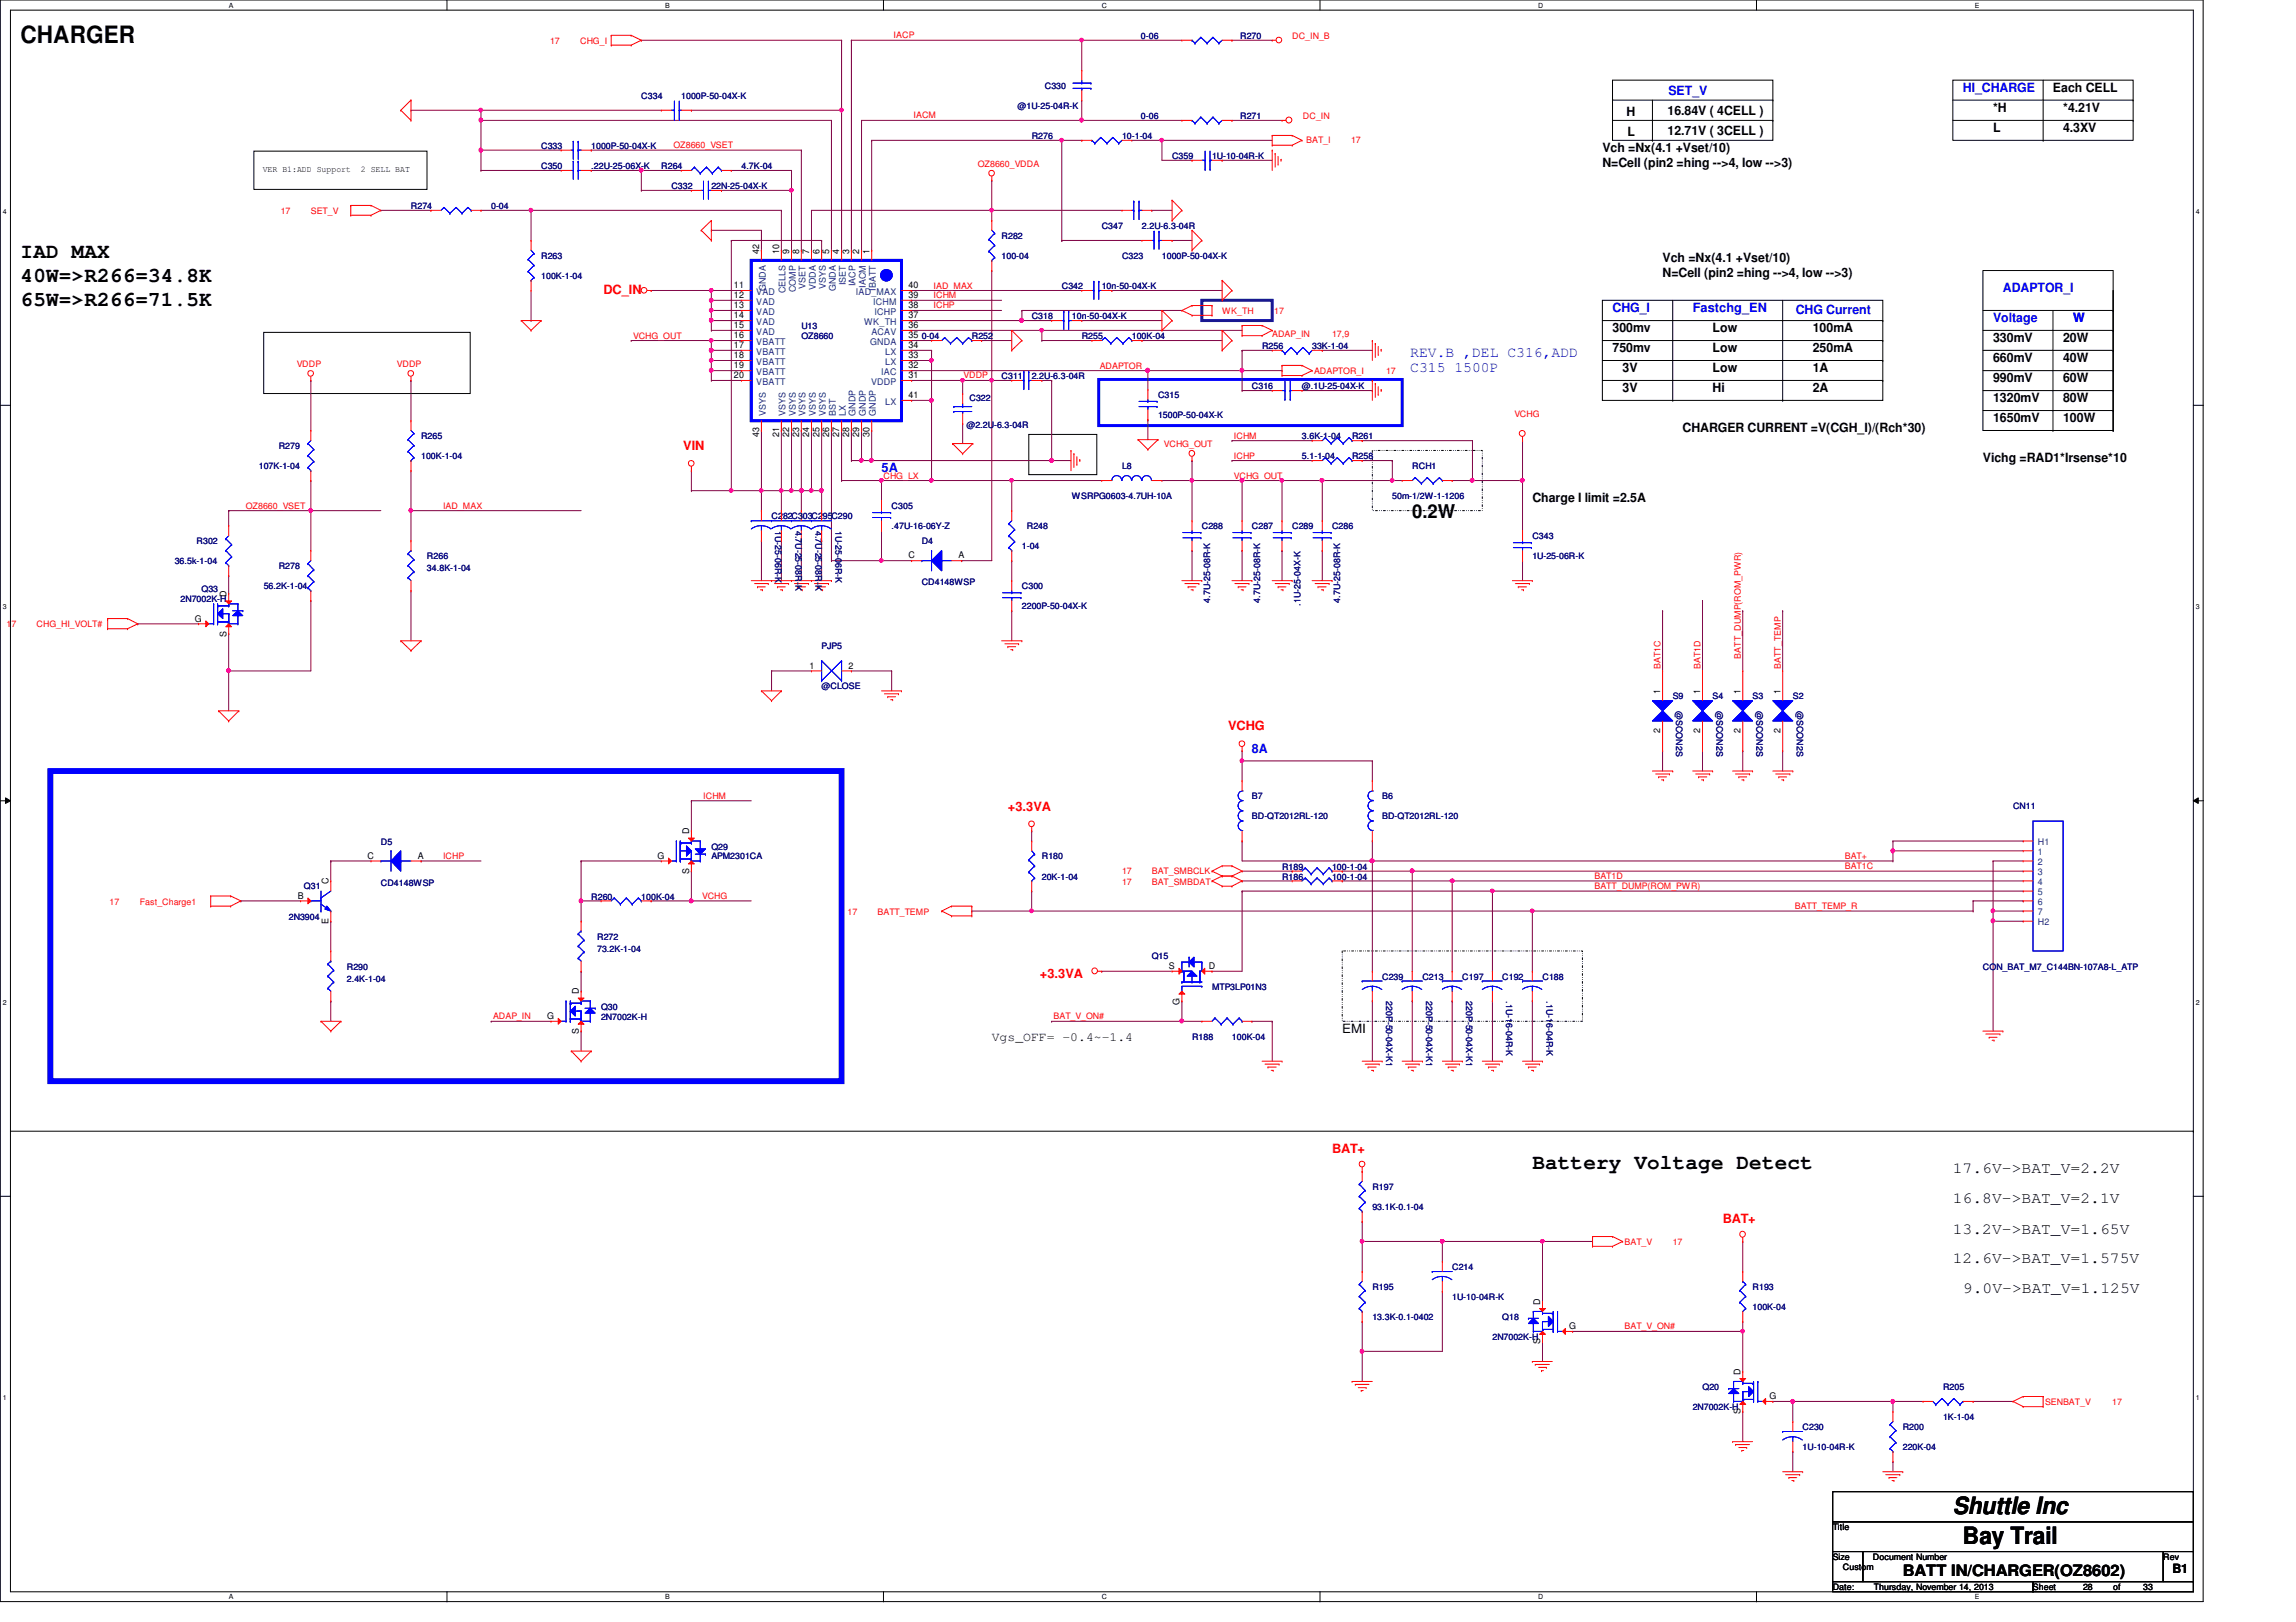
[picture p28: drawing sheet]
<svg xmlns="http://www.w3.org/2000/svg" width="297mm" height="210mm" viewBox="0 0 297 210" stroke-linecap="round" stroke-linejoin="round" font-family="sans-serif">
<defs><g id="words">
<g font-size="3.1">
<text x="2.7" y="5.5">CHARGER</text>
<text x="252.6" y="195.9">Shuttle Inc</text>
<text x="254" y="199.8">Bay Trail</text>
</g>
<g font-size="2.7">
<text x="2.7" y="33.4">IAD MAX</text>
<text x="2.7" y="36.5">40W=&gt;R266=34.8K</text>
<text x="2.7" y="39.6">65W=&gt;R266=71.5K</text>
<text x="198.2" y="151.3">Battery Voltage Detect</text>
</g>
<text font-size="2.5" x="182.7" y="67">0.2W</text>
<g font-size="2">
<text x="252.6" y="151.8">17.6V-&gt;BAT_V=2.2V</text>
<text x="252.6" y="155.7">16.8V-&gt;BAT_V=2.1V</text>
<text x="252.6" y="159.6">13.2V-&gt;BAT_V=1.65V</text>
<text x="252.6" y="163.5">12.6V-&gt;BAT_V=1.575V</text>
<text x="254" y="167.4">9.0V-&gt;BAT_V=1.125V</text>
<text x="246.2" y="204">BATT IN/CHARGER(OZ8602)</text>
</g>
<g font-size="1.9" fill="#00f">
<text x="182.5" y="46.2">REV.B ,DEL C316,ADD</text>
<text x="182.5" y="48.2">C315 1500P</text>
</g>
<g font-size="1.7" fill="#00f">
<text x="254" y="11.9">HI_CHARGE</text>
<text x="215.9" y="12.3">SET_V</text>
<text x="208.6" y="40.4">CHG_I</text>
<text x="219" y="40.4">Fastchg_EN</text>
<text x="232.3" y="40.7">CHG Current</text>
<text x="257.8" y="41.7">Voltage</text>
<text x="259.1" y="37.8">ADAPTOR_I</text>
<text x="268.2" y="41.7">W</text>
<text x="114" y="61.1">5A</text>
<text x="162" y="97.4">8A</text>
</g>
<g font-size="1.7">
<text x="265.6" y="11.9">Each CELL</text>
<text x="210.4" y="15">H</text>
<text x="210.6" y="17.6">L</text>
<text x="215.7" y="17.5">12.71V ( 3CELL )</text>
<text x="215.7" y="14.9">16.84V ( 4CELL )</text>
<text x="257.8" y="14.5">*H</text>
<text x="257.8" y="17.1">L</text>
<text x="266.9" y="14.5">*4.21V</text>
<text x="266.9" y="17.1">4.3XV</text>
<text x="207.3" y="19.7">Vch =Nx(4.1 +Vset/10)</text>
<text x="207.3" y="21.6">N=Cell (pin2 =hing --&gt;4, low --&gt;3)</text>
<text x="215.1" y="33.9">Vch =Nx(4.1 +Vset/10)</text>
<text x="215.1" y="35.9">N=Cell (pin2 =hing --&gt;4, low --&gt;3)</text>
<text x="208.6" y="45.6">750mv</text>
<text x="208.6" y="43">300mv</text>
<text x="221.6" y="45.6">Low</text>
<text x="221.6" y="43">Low</text>
<text x="234.5" y="43">100mA</text>
<text x="234.5" y="45.6">250mA</text>
<text x="257.8" y="46.9">660mV</text>
<text x="257.8" y="44.3">330mV</text>
<text x="266.9" y="44.3">20W</text>
<text x="266.9" y="46.9">40W</text>
<text x="209.9" y="50.8">3V</text>
<text x="209.9" y="48.2">3V</text>
<text x="221.6" y="48.2">Low</text>
<text x="221.6" y="50.8">Hi</text>
<text x="234.5" y="48.2">1A</text>
<text x="234.5" y="50.8">2A</text>
<text x="257.8" y="49.5">990mV</text>
<text x="257.8" y="52.1">1320mV</text>
<text x="266.9" y="49.5">60W</text>
<text x="266.9" y="52.1">80W</text>
<text x="217.7" y="56">CHARGER CURRENT =V(CGH_I)/(Rch*30)</text>
<text x="256.5" y="59.8">Vichg =RAD1*Irsense*10</text>
<text x="257.8" y="54.7">1650mV</text>
<text x="266.9" y="54.7">100W</text>
<text x="198.2" y="65">Charge I limit =2.5A</text>
<text x="128.3" y="134.7">Vgs_OFF= -0.4~-1.4</text>
<text x="173.6" y="133.6">EMI</text>
<text x="281" y="203.6">B1</text>
</g>
<g font-size="1.7" fill="#f00">
<text x="78.1" y="38.1">DC_IN</text>
<text x="88.4" y="58.3">VIN</text>
<text x="158.9" y="94.5">VCHG</text>
<text x="130.4" y="104.9">+3.3VA</text>
<text x="134.5" y="126.5">+3.3VA</text>
<text x="172.3" y="149.2">BAT+</text>
<text x="222.9" y="158.3">BAT+</text>
</g>
<g font-size="1.2">
<text x="98.2" y="32.8" transform="rotate(-90 98.2 32.8)">42</text>
<text x="100.8" y="32.8" transform="rotate(-90 100.8 32.8)">10</text>
<text x="102.1" y="32.8" transform="rotate(-90 102.1 32.8)">9</text>
<text x="103.4" y="32.8" transform="rotate(-90 103.4 32.8)">8</text>
<text x="104.7" y="32.8" transform="rotate(-90 104.7 32.8)">7</text>
<text x="106" y="32.8" transform="rotate(-90 106 32.8)">6</text>
<text x="107.3" y="32.8" transform="rotate(-90 107.3 32.8)">5</text>
<text x="108.6" y="32.8" transform="rotate(-90 108.6 32.8)">4</text>
<text x="109.9" y="32.8" transform="rotate(-90 109.9 32.8)">3</text>
<text x="111.2" y="32.8" transform="rotate(-90 111.2 32.8)">2</text>
<text x="112.5" y="32.8" transform="rotate(-90 112.5 32.8)">1</text>
<text x="95" y="41.2">14</text>
<text x="95" y="38.6">12</text>
<text x="95" y="39.9">13</text>
<text x="95" y="37.3">11</text>
<text x="117.5" y="39.9">38</text>
<text x="117.5" y="38.6">39</text>
<text x="117.5" y="37.3">40</text>
<text x="117.5" y="41.2">37</text>
<text x="95" y="45">17</text>
<text x="95" y="43.8">16</text>
<text x="95" y="47.7">19</text>
<text x="95" y="46.4">18</text>
<text x="95" y="42.5">15</text>
<text x="117.5" y="43.8">35</text>
<text x="117.5" y="42.5">36</text>
<text x="117.5" y="46.4">33</text>
<text x="117.5" y="45">34</text>
<text x="117.5" y="47.7">32</text>
<text x="95" y="48.9">20</text>
<text x="117.5" y="51.5">41</text>
<text x="117.5" y="48.9">31</text>
<text x="98.2" y="56.6" transform="rotate(-90 98.2 56.6)">43</text>
<text x="100.8" y="56.6" transform="rotate(-90 100.8 56.6)">21</text>
<text x="102.1" y="56.6" transform="rotate(-90 102.1 56.6)">22</text>
<text x="103.4" y="56.6" transform="rotate(-90 103.4 56.6)">23</text>
<text x="104.7" y="56.6" transform="rotate(-90 104.7 56.6)">24</text>
<text x="106" y="56.6" transform="rotate(-90 106 56.6)">25</text>
<text x="107.3" y="56.6" transform="rotate(-90 107.3 56.6)">26</text>
<text x="108.6" y="56.6" transform="rotate(-90 108.6 56.6)">27</text>
<text x="109.9" y="56.6" transform="rotate(-90 109.9 56.6)">28</text>
<text x="111.2" y="56.6" transform="rotate(-90 111.2 56.6)">29</text>
<text x="112.5" y="56.6" transform="rotate(-90 112.5 56.6)">30</text>
<text x="29.3" y="77.3" transform="rotate(-90 29.3 77.3)">D</text>
<text x="117.5" y="72.3">C</text>
<text x="124" y="72.3">A</text>
<text x="25.2" y="80.4">G</text>
<text x="29.3" y="82.4" transform="rotate(-90 29.3 82.4)">S</text>
<text x="104.7" y="86.5">1</text>
<text x="109.8" y="86.5">2</text>
<text x="214.8" y="89.8" transform="rotate(-90 214.8 89.8)">1</text>
<text x="220" y="89.8" transform="rotate(-90 220 89.8)">1</text>
<text x="225.2" y="89.8" transform="rotate(-90 225.2 89.8)">1</text>
<text x="230.3" y="89.8" transform="rotate(-90 230.3 89.8)">1</text>
<text x="214.8" y="94.8" transform="rotate(-90 214.8 94.8)">2</text>
<text x="220" y="94.8" transform="rotate(-90 220 94.8)">2</text>
<text x="225.2" y="94.8" transform="rotate(-90 225.2 94.8)">2</text>
<text x="230.3" y="94.8" transform="rotate(-90 230.3 94.8)">2</text>
<text x="89.2" y="107.9" transform="rotate(-90 89.2 107.9)">D</text>
<text x="47.5" y="111.1">C</text>
<text x="54.1" y="111.1">A</text>
<text x="85" y="111.1">G</text>
<text x="89.2" y="113.1" transform="rotate(-90 89.2 113.1)">S</text>
<text x="38.5" y="116.3">B</text>
<text x="42.5" y="119.5" transform="rotate(-90 42.5 119.5)">E</text>
<text x="42.5" y="114.4" transform="rotate(-90 42.5 114.4)">C</text>
<text x="151.2" y="125.4">S</text>
<text x="156.4" y="125.4">D</text>
<text x="70.8" y="131.9">G</text>
<text x="74.9" y="128.7" transform="rotate(-90 74.9 128.7)">D</text>
<text x="152.6" y="130" transform="rotate(-90 152.6 130)">G</text>
<text x="74.9" y="133.8" transform="rotate(-90 74.9 133.8)">S</text>
<text x="199.3" y="173.9" transform="rotate(-90 199.3 173.9)">S</text>
<text x="199.3" y="168.8" transform="rotate(-90 199.3 168.8)">D</text>
<text x="203" y="172">G</text>
<text x="225.2" y="177.9" transform="rotate(-90 225.2 177.9)">D</text>
<text x="225.2" y="183" transform="rotate(-90 225.2 183)">S</text>
<text x="228.9" y="181.1">G</text>
</g>
<g font-size="1.2" fill="#004080">
<text x="97.8" y="39.4">VAD</text>
<text x="97.8" y="40.7">VAD</text>
<text x="97.8" y="38.1">VAD</text>
<text x="99.1" y="37.7" transform="rotate(-90 99.1 37.7)">GNDA</text>
<text x="101.6" y="38" transform="rotate(-90 101.6 38)">CELLS</text>
<text x="103" y="37.8" transform="rotate(-90 103 37.8)">COMP</text>
<text x="104.2" y="37.3" transform="rotate(-90 104.2 37.3)">VSET</text>
<text x="105.5" y="37.5" transform="rotate(-90 105.5 37.5)">VDDA</text>
<text x="106.8" y="37.4" transform="rotate(-90 106.8 37.4)">VSYS</text>
<text x="108.1" y="37.7" transform="rotate(-90 108.1 37.7)">GNDA</text>
<text x="109.4" y="36.9" transform="rotate(-90 109.4 36.9)">ISET</text>
<text x="110.7" y="37" transform="rotate(-90 110.7 37)">IACP</text>
<text x="110.7" y="38.1">IAD_MAX</text>
<text x="112" y="37.3" transform="rotate(-90 112 37.3)">IACM</text>
<text x="113" y="39.4">ICHM</text>
<text x="113.2" y="40.7">ICHP</text>
<text x="113.3" y="37.6" transform="rotate(-90 113.3 37.6)">IBATT</text>
<text x="97.8" y="45.9">VBATT</text>
<text x="97.8" y="44.6">VBATT</text>
<text x="97.8" y="42">VAD</text>
<text x="97.8" y="47.2">VBATT</text>
<text x="97.8" y="43.3">VAD</text>
<text x="111.8" y="42">WK_TH</text>
<text x="112.6" y="44.6">GNDA</text>
<text x="112.7" y="43.3">ACAV</text>
<text x="114.5" y="47.2">LX</text>
<text x="114.5" y="45.9">LX</text>
<text x="97.8" y="49.8">VBATT</text>
<text x="97.8" y="48.5">VBATT</text>
<text x="99.1" y="53.8" transform="rotate(-90 99.1 53.8)">VSYS</text>
<text x="101.6" y="53.8" transform="rotate(-90 101.6 53.8)">VSYS</text>
<text x="103" y="53.8" transform="rotate(-90 103 53.8)">VSYS</text>
<text x="104.2" y="53.8" transform="rotate(-90 104.2 53.8)">VSYS</text>
<text x="105.5" y="53.8" transform="rotate(-90 105.5 53.8)">VSYS</text>
<text x="106.8" y="53.8" transform="rotate(-90 106.8 53.8)">VSYS</text>
<text x="108.1" y="53.8" transform="rotate(-90 108.1 53.8)">BST</text>
<text x="109.4" y="53.8" transform="rotate(-90 109.4 53.8)">LX</text>
<text x="110.7" y="53.8" transform="rotate(-90 110.7 53.8)">GNDP</text>
<text x="112" y="53.8" transform="rotate(-90 112 53.8)">GNDP</text>
<text x="112.7" y="49.8">VDDP</text>
<text x="113.3" y="53.8" transform="rotate(-90 113.3 53.8)">GNDP</text>
<text x="114" y="48.5">IAC</text>
<text x="114.5" y="52.4">LX</text>
<text x="263.6" y="110.7">1</text>
<text x="263.6" y="112">2</text>
<text x="263.6" y="113.3">3</text>
<text x="263.6" y="109.4">H1</text>
<text x="263.6" y="114.6">4</text>
<text x="263.6" y="115.9">5</text>
<text x="263.6" y="117.1">6</text>
<text x="263.6" y="118.4">7</text>
<text x="263.6" y="119.8">H2</text>
</g>
<g font-size="1.1" fill="#f00">
<text x="71.2" y="5.7">17</text>
<text x="75.1" y="5.7">CHG_I</text>
<text x="115.6" y="5">IACP</text>
<text x="167.2" y="5">DC_IN_B</text>
<text x="118.2" y="15.3">IACM</text>
<text x="168.6" y="15.4">DC_IN</text>
<text x="87.1" y="19.2">OZ8660_VSET</text>
<text x="126.5" y="21.6">OZ8660_VDDA</text>
<text x="169" y="18.5">BAT_I</text>
<text x="174.8" y="18.5">17</text>
<text x="36.3" y="27.7">17</text>
<text x="40.2" y="27.7">SET_V</text>
<text x="120.8" y="38.6">ICHM</text>
<text x="120.8" y="37.3">IAD_MAX</text>
<text x="120.8" y="39.9">ICHP</text>
<text x="158.1" y="40.6">WK_TH</text>
<text x="164.8" y="40.6">17</text>
<text x="38.4" y="47.5">VDDP</text>
<text x="51.3" y="47.5">VDDP</text>
<text x="81.9" y="43.8">VCHG_OUT</text>
<text x="142.3" y="47.7">ADAPTOR</text>
<text x="164.6" y="43.6">ADAP_IN</text>
<text x="172.3" y="43.6">17,9</text>
<text x="124.7" y="49">VDDP</text>
<text x="170" y="48.4">ADAPTOR_I</text>
<text x="179.3" y="48.4">17</text>
<text x="195.9" y="54">VCHG</text>
<text x="150.6" y="57.9">VCHG_OUT</text>
<text x="159.6" y="56.8">ICHM</text>
<text x="159.6" y="59.4">ICHP</text>
<text x="31.8" y="65.8">OZ8660_VSET</text>
<text x="57.3" y="65.8">IAD_MAX</text>
<text x="114.3" y="61.9">CHG_LX</text>
<text x="159.6" y="61.9">VCHG_OUT</text>
<text x=".8" y="81.2">17</text>
<text x="4.7" y="81.2">CHG_HI_VOLT#</text>
<text x="214.8" y="86.6" transform="rotate(-90 214.8 86.6)">BAT1C</text>
<text x="220" y="86.6" transform="rotate(-90 220 86.6)">BAT1D</text>
<text x="225.2" y="85.3" transform="rotate(-90 225.2 85.3)">BATT_DUMP(ROM_PWR)</text>
<text x="230.4" y="86.6" transform="rotate(-90 230.4 86.6)">BATT_TEMP</text>
<text x="91" y="103.4">ICHM</text>
<text x="57.3" y="111.2">ICHP</text>
<text x="145.2" y="113.2">17</text>
<text x="149" y="113.2">BAT_SMBCLK</text>
<text x="206.3" y="113.7">BAT1D</text>
<text x="238.7" y="112.5">BAT1C</text>
<text x="238.7" y="111.2">BAT+</text>
<text x="14.2" y="117.1">17</text>
<text x="18.1" y="117.1">Fast_Charge1</text>
<text x="90.8" y="116.3">VCHG</text>
<text x="109.6" y="118.4">17</text>
<text x="113.5" y="118.4">BATT_TEMP</text>
<text x="145.2" y="114.5">17</text>
<text x="149" y="114.5">BAT_SMBDAT</text>
<text x="206.3" y="115.1">BATT_DUMP(ROM_PWR)</text>
<text x="232.2" y="117.6">BATT_TEMP_R</text>
<text x="63.8" y="131.9">ADAP_IN</text>
<text x="136.3" y="131.9">BAT_V_ON#</text>
<text x="210.2" y="161.1">BAT_V</text>
<text x="216.4" y="161.1">17</text>
<text x="210.2" y="172">BAT_V_ON#</text>
<text x="264.6" y="181.8">SENBAT_V</text>
<text x="273.3" y="181.8">17</text>
</g>
<g font-size="1.1" fill="#000080">
<text x="147.6" y="5">0-06</text>
<text x="160.4" y="5">R270</text>
<text x="135.2" y="11.5">C330</text>
<text x="83" y="12.8">C334</text>
<text x="88.1" y="12.8">1000P-50-04X-K</text>
<text x="131.7" y="14.1">@1U-25-04R-K</text>
<text x="133.5" y="17.9">R276</text>
<text x="145.2" y="17.9">10-1-04</text>
<text x="147.6" y="15.4">0-06</text>
<text x="160.4" y="15.4">R271</text>
<text x="70" y="19.3">C333</text>
<text x="70" y="21.8">C350</text>
<text x="76.5" y="19.3">1000P-50-04X-K</text>
<text x="76.5" y="21.8">.22U-25-06X-K</text>
<text x="85.6" y="21.8">R264</text>
<text x="95.9" y="21.8">4.7K-04</text>
<text x="151.6" y="20.5">C359</text>
<text x="156.8" y="20.5">1U-10-04R-K</text>
<text x="53.2" y="27">R274</text>
<text x="63.5" y="27">0-04</text>
<text x="86.9" y="24.4">C332</text>
<text x="92" y="24.4">22N-25-04X-K</text>
<text x="142.5" y="29.6">C347</text>
<text x="147.7" y="29.6">2.2U-6.3-04R</text>
<text x="70" y="33.5">R263</text>
<text x="129.6" y="30.9">R282</text>
<text x="129.6" y="33.5">100-04</text>
<text x="145.2" y="33.5">C323</text>
<text x="150.3" y="33.5">1000P-50-04X-K</text>
<text x="70" y="36.1">100K-1-04</text>
<text x="133.5" y="41.3">C318</text>
<text x="137.4" y="37.4">C342</text>
<text x="138.7" y="41.3">10n-50-04X-K</text>
<text x="142.5" y="37.4">10n-50-04X-K</text>
<text x="103.7" y="42.6">U13</text>
<text x="103.7" y="43.9">OZ8660</text>
<text x="119.2" y="43.9">0-04</text>
<text x="125.7" y="43.9">R252</text>
<text x="140" y="43.9">R255</text>
<text x="146.4" y="43.9">100K-04</text>
<text x="163.3" y="45.2">R256</text>
<text x="169.8" y="45.2">33K-1-04</text>
<text x="125.4" y="51.9">C322</text>
<text x="129.6" y="49.1">C311</text>
<text x="133.5" y="49.1">2.2U-6.3-04R</text>
<text x="149.8" y="51.5">C315</text>
<text x="162" y="50.3">C316</text>
<text x="168.4" y="50.3">@.1U-25-04X-K</text>
<text x="36.1" y="58.1">R279</text>
<text x="54.5" y="56.8">R265</text>
<text x="54.5" y="59.4">100K-1-04</text>
<text x="125" y="55.4">@2.2U-6.3-04R</text>
<text x="149.8" y="54.1">1500P-50-04X-K</text>
<text x="168.4" y="59.4">5.1-1-04</text>
<text x="168.4" y="56.8">3.6K-1-04</text>
<text x="174.9" y="59.4">R258</text>
<text x="174.9" y="56.8">R261</text>
<text x="33.5" y="60.7">107K-1-04</text>
<text x="115.4" y="65.9">C305</text>
<text x="138.7" y="64.6">WSRPG0603-4.7UH-10A</text>
<text x="145.2" y="60.7">L8</text>
<text x="180.1" y="64.6">50m-1/2W-1-1206</text>
<text x="182.7" y="60.7">RCH1</text>
<text x="25.4" y="70.4">R302</text>
<text x="99.8" y="67.2">C282C303C295</text>
<text x="100.3" y="68.7" transform="rotate(90 100.3 68.7)">1U-25-06R-K</text>
<text x="102.9" y="68.7" transform="rotate(90 102.9 68.7)">4.7U-25-08R-K</text>
<text x="105.5" y="68.7" transform="rotate(90 105.5 68.7)">4.7U-25-08R-K</text>
<text x="107.6" y="67.2">C290</text>
<text x="108.1" y="68.7" transform="rotate(90 108.1 68.7)">1U-25-06R-K</text>
<text x="115.4" y="68.5">.47U-16-06Y-Z</text>
<text x="119.2" y="70.4">D4</text>
<text x="132.2" y="71.1">1-04</text>
<text x="132.8" y="68.5">R248</text>
<text x="155.5" y="68.5">C288</text>
<text x="162" y="68.5">C287</text>
<text x="167.2" y="68.5">C289</text>
<text x="172.3" y="68.5">C286</text>
<text x="198.2" y="69.8">C343</text>
<text x="22.6" y="73">36.5k-1-04</text>
<text x="23.4" y="77.9">2N7002K-H</text>
<text x="26.1" y="76.6">Q33</text>
<text x="34.1" y="76.2">56.2K-1-04</text>
<text x="36.1" y="73.7">R278</text>
<text x="55.2" y="72.3">R266</text>
<text x="55.2" y="73.9">34.8K-1-04</text>
<text x="119.2" y="75.7">CD4148WSP</text>
<text x="132.2" y="76.2">C300</text>
<text x="198.2" y="72.3">1U-25-06R-K</text>
<text x="132.2" y="78.8">2200P-50-04X-K</text>
<text x="156.5" y="78" transform="rotate(-90 156.5 78)">4.7U-25-08R-K</text>
<text x="163" y="78" transform="rotate(-90 163 78)">4.7U-25-08R-K</text>
<text x="168.2" y="78.4" transform="rotate(-90 168.2 78.4)">.1U-25-04X-K</text>
<text x="173.4" y="78" transform="rotate(-90 173.4 78)">4.7U-25-08R-K</text>
<text x="106.3" y="84">PJP5</text>
<text x="106.3" y="89.2">@CLOSE</text>
<text x="216.4" y="90.5">S9</text>
<text x="216.9" y="92" transform="rotate(90 216.9 92)">@SCON2S</text>
<text x="221.6" y="90.5">S4</text>
<text x="222.1" y="92" transform="rotate(90 222.1 92)">@SCON2S</text>
<text x="226.7" y="90.5">S3</text>
<text x="227.2" y="92" transform="rotate(90 227.2 92)">@SCON2S</text>
<text x="231.9" y="90.5">S2</text>
<text x="232.4" y="92" transform="rotate(90 232.4 92)">@SCON2S</text>
<text x="162" y="103.5">B7</text>
<text x="162" y="106">BD-QT2012RL-120</text>
<text x="178.8" y="103.5">B6</text>
<text x="178.8" y="106">BD-QT2012RL-120</text>
<text x="260.4" y="104.7">CN11</text>
<text x="49.3" y="109.3">D5</text>
<text x="92" y="109.9">Q29</text>
<text x="92" y="111.2">APM2301CA</text>
<text x="134.8" y="111.2">R180</text>
<text x="134.8" y="113.8">20K-1-04</text>
<text x="165.9" y="112.5">R189</text>
<text x="165.9" y="113.8">R186</text>
<text x="172.3" y="112.5">100-1-04</text>
<text x="172.3" y="113.8">100-1-04</text>
<text x="37.4" y="119">2N3904</text>
<text x="39.3" y="115.1">Q31</text>
<text x="49.3" y="114.6">CD4148WSP</text>
<text x="76.5" y="116.4">R260</text>
<text x="83" y="116.4">100K-04</text>
<text x="44.9" y="125.5">R290</text>
<text x="77.3" y="121.6">R272</text>
<text x="77.3" y="123.1">73.2K-1-04</text>
<text x="149" y="124.2">Q15</text>
<text x="256.5" y="125.5">CON_BAT_M7_C144BN-107A8-L_ATP</text>
<text x="44.9" y="127">2.4K-1-04</text>
<text x="77.8" y="130.6">Q30</text>
<text x="77.8" y="132">2N7002K-H</text>
<text x="156.8" y="128.1">MTP3LP01N3</text>
<text x="178.8" y="126.8">C239</text>
<text x="179.3" y="129.5" transform="rotate(90 179.3 129.5)">220P-50-04X-K1</text>
<text x="184" y="126.8">C213</text>
<text x="184.5" y="129.5" transform="rotate(90 184.5 129.5)">220P-50-04X-K1</text>
<text x="189.2" y="126.8">C197</text>
<text x="189.7" y="129.5" transform="rotate(90 189.7 129.5)">220P-50-04X-K1</text>
<text x="194.3" y="126.8">C192</text>
<text x="194.9" y="129.5" transform="rotate(90 194.9 129.5)">.1U-16-04R-K</text>
<text x="199.6" y="126.8">C188</text>
<text x="200.1" y="129.5" transform="rotate(90 200.1 129.5)">.1U-16-04R-K</text>
<text x="154.2" y="134.5">R188</text>
<text x="159.4" y="134.5">100K-04</text>
<text x="177.5" y="154">R197</text>
<text x="177.5" y="156.5">93.1K-0.1-04</text>
<text x="177.5" y="166.9">R195</text>
<text x="187.9" y="164.3">C214</text>
<text x="226.7" y="166.9">R193</text>
<text x="177.5" y="170.8">13.3K-0.1-0402</text>
<text x="187.9" y="168.2">1U-10-04R-K</text>
<text x="193.1" y="173.4">2N7002K-H</text>
<text x="194.3" y="170.8">Q18</text>
<text x="226.7" y="169.5">100K-04</text>
<text x="220.3" y="179.9">Q20</text>
<text x="251.4" y="179.9">R205</text>
<text x="219" y="182.5">2N7002K-H</text>
<text x="233.2" y="185.1">C230</text>
<text x="246.2" y="185.1">R200</text>
<text x="251.4" y="183.8">1K-1-04</text>
<text x="233.2" y="187.7">1U-10-04R-K</text>
<text x="246.2" y="187.7">220K-04</text>
</g>
<g font-size="1.1">
<text x="34" y="22.2">VER B1:ADD Support</text>
<text x="46.7" y="22.2">2 SELL BAT</text>
<text x="237.1" y="198">Title</text>
<text x="237.1" y="201.9">Size</text>
<text x="238.4" y="203.2">Custom</text>
<text x="242.3" y="201.9">Document Number</text>
<text x="279.9" y="201.9">Rev</text>
<text x="237.1" y="205.8">Date:</text>
<text x="242.4" y="205.8">Thursday, November 14, 2013</text>
<text x="263" y="205.8">Sheet</text>
<text x="269.5" y="205.8">28</text>
<text x="273.4" y="205.8">of</text>
<text x="277.3" y="205.8">33</text>
</g>
<g font-size=".9">
<text x="29.6" y="1">A</text>
<text x="86.1" y="1">B</text>
<text x="142.5" y="1">C</text>
<text x="199" y="1">D</text>
<text x="255.5" y="1">E</text>
<text x=".4" y="27.7">4</text>
<text x="284.1" y="27.7">4</text>
<text x=".4" y="78.8">3</text>
<text x="284.1" y="78.8">3</text>
<text x=".4" y="130">2</text>
<text x="284.1" y="130">2</text>
<text x=".4" y="181.2">1</text>
<text x="284.1" y="181.2">1</text>
<text x="29.6" y="207">A</text>
<text x="86.1" y="207">B</text>
<text x="142.5" y="207">C</text>
<text x="199" y="207">D</text>
<text x="255.5" y="207">E</text>
</g>
</g></defs>
<path d="M0 0h285v207.3h-285zM1.4 1.3h282.4v204.7h-282.4z" fill="none" stroke="#000" stroke-width=".13"/>
<g fill="#fff">
<path d="M29.6 .2h.5v1h-.5z"/>
<path d="M29.6 206.2h.5v1h-.5z"/>
</g>
<path d="M57.8 0v1.3M57.8 206v1.3" fill="none" stroke="#000" stroke-width=".13"/>
<g fill="#fff">
<path d="M86.1 .2h.6v1h-.6z"/>
<path d="M86.1 206.2h.6v1h-.6z"/>
</g>
<path d="M114.3 0v1.3M114.3 206v1.3" fill="none" stroke="#000" stroke-width=".13"/>
<g fill="#fff">
<path d="M142.5 .2h.7v1h-.7z"/>
<path d="M142.5 206.2h.7v1h-.7z"/>
</g>
<path d="M170.8 0v1.3M170.8 206v1.3" fill="none" stroke="#000" stroke-width=".13"/>
<g fill="#fff">
<path d="M199 .2h.6v1h-.6z"/>
<path d="M199 206.2h.6v1h-.6z"/>
</g>
<path d="M227.2 0v1.3M227.2 206v1.3" fill="none" stroke="#000" stroke-width=".13"/>
<g fill="#fff">
<path d="M255.5 .2h.6v1h-.6z"/>
<path d="M255.5 206.2h.6v1h-.6z"/>
<path d="M.4 26.9h.5v1h-.5z"/>
<path d="M284.1 26.9h.5v1h-.5z"/>
<path d="M.4 78h.5v1h-.5z"/>
<path d="M284.1 78h.5v1h-.5z"/>
</g>
<path d="M0 52.5h1.4M283.8 52.5h1.3" fill="none" stroke="#000" stroke-width=".13"/>
<g fill="#fff">
<path d="M.4 129.2h.5v1h-.5z"/>
<path d="M284.1 129.2h.5v1h-.5z"/>
</g>
<path d="M0 103.6h1.4M.7 103.3l.7 .3-.7 .4zM283.8 103.6l.6-.3v.7zM283.8 103.6h1.3" fill="none" stroke="#000" stroke-width=".13"/>
<path d="M.7 103.3l.7 .3-.7 .4zM283.8 103.6l.6-.3v.7z" fill="#000"/>
<g fill="#fff">
<path d="M.4 180.4h.5v1h-.5z"/>
<path d="M284.1 180.4h.5v1h-.5z"/>
</g>
<g fill="none" stroke="#000" stroke-width=".13">
<path d="M32.8 19.6h22.4v4.9h-22.4zM208.6 10.4h20.8v7.8h-20.8zM208.6 13h20.8M208.6 15.6h20.8M213.8 18.2h.1M213.8 13v5.2M229.4 15.6h.1M229.4 13h.1M252.6 10.4h23.4v7.8h-23.4zM252.6 13h23.4M252.6 15.6h23.4M264.3 18.2h.1"/>
<path d="M264.3 10.4v7.8M276 13h.1M276 15.6h.1M207.3 38.9h36.3v12.9h-36.3zM216.4 38.9v12.9M230.6 38.9v12.9M256.5 35h16.9v20.7h-16.9zM273.4 37.6v18.1M34.1 43h26.7v7.9h-26.7zM133.1 56.2h8.8v5.2h-8.8zM207.3 46.7h36.3M207.3 44.1h36.3"/>
<path d="M207.3 41.5h36.3M207.3 49.2h36.3M216.4 51.8h.1M230.6 51.8h.1M243.6 46.7h.1M243.6 44.1h.1M243.6 41.5h.1M243.6 49.2h.1M256.5 40.2h16.9M256.5 48h16.9M256.5 45.3h16.9M256.5 53.1h16.9"/>
<path d="M256.5 42.8h16.9M256.5 50.5h16.9M265.6 55.7h.1M265.6 40.2v15.5M273.4 40.2h.1M273.4 48h.1M273.4 45.3h.1M273.4 55.7h.1M273.4 53.1h.1M273.4 42.8h.1M273.4 50.5h.1M0 154.8h1.4"/>
<path d="M1.4 146.4h282.4M283.8 146.4h.1M283.8 154.8h1.3"/>
</g>
<path d="M177.5 58.3h14.3v7.8h-14.3zM173.6 123.1h31.1v9.1h-31.1z" fill="none" stroke="#000" stroke-width=".13" stroke-dasharray=".3 .3 0 .3 0 .3"/>
<path d="M6.5 99.8h102.4v40.1h-102.4z" fill="none" stroke="#00f" stroke-width=".76"/>
<path d="M155.5 38.9h9.1v2.6h-9.1z" fill="none" stroke="#0000a0" stroke-width=".38"/>
<path d="M142.2 49.1h39.2v6h-39.2z" fill="none" stroke="#00f" stroke-width=".38"/>
<path d="M257.8 119.2h.1M257.8 119.2h3.9" fill="none" stroke="#800040" stroke-width=".13"/>
<path d="M257.7 119l.1-.1 .2 .1v.3l-.2 .1-.1-.1z" fill-rule="evenodd" fill="#f0f"/>
<path d="M257.7 119l.1-.1 .2 .1v.3l-.2 .1-.1-.1z" fill="none" stroke="#f0f" stroke-width=".13"/>
<path d="M160.7 98.5h.1M160.7 98.5v2.5M160.7 114h.1M160.7 108.8h.1M160.7 114h6.5M160.7 108.8v2.6" fill="none" stroke="#800040" stroke-width=".13"/>
<path d="M160.5 98.3h.3l.1 .1-.1 .2-.1 .1-.2-.1z" fill-rule="evenodd" fill="#f0f"/>
<path d="M160.5 98.3h.3l.1 .1-.1 .2-.1 .1-.2-.1z" fill="none" stroke="#f0f" stroke-width=".13"/>
<path d="M173.6 114h.1M173.6 114h14.3M182.7 112.7h.1M182.7 112.7v13M187.9 114h.1M187.9 114v11.7" fill="none" stroke="#800040" stroke-width=".13"/>
<circle cx="187.9" cy="114" r=".25" fill="#f0f"/>
<circle cx="187.9" cy="114" r=".25" fill="none" stroke="#f0f" stroke-width=".13"/>
<path d="M152.9 132.2h.1M152.9 132.2h2.6M182.7 129.5h.1M182.7 129.5v7.8" fill="none" stroke="#800040" stroke-width=".13"/>
<path d="M152.7 131.9h.2l.2 .1-.1 .3-.1 .1-.2-.1z" fill-rule="evenodd" fill="#f0f"/>
<path d="M152.7 131.9h.2l.2 .1-.1 .3-.1 .1-.2-.1z" fill="none" stroke="#f0f" stroke-width=".13"/>
<g fill="none" stroke="#800040" stroke-width=".13">
<path d="M133.5 115.3h.1M133.5 107.5h.1M133.5 107.5v1.3M133.5 115.3v2.6M160.7 115.3h.1M160.7 115.3h32.4M160.7 115.3v10.4h-3.9M160.7 111.4h16.8M177.5 111.4h.1M193.1 115.3h.1M193.1 115.3v10.4M257.8 119.2h.1"/>
<path d="M257.8 117.9v1.3M142.5 125.7h.1M142.5 125.7h9.1M152.9 129.5h.1M152.9 129.5v2.7M156.8 125.7h.1M162 132.2h.1M162 132.2h2.6M164.6 132.2h.1M164.6 132.2v5.1M187.9 129.5h.1M187.9 129.5v7.8"/>
<path d="M193.1 129.5h.1M193.1 129.5v7.8"/>
</g>
<circle cx="177.5" cy="111.4" r=".25" fill="#f0f"/>
<circle cx="177.5" cy="111.4" r=".25" fill="none" stroke="#f0f" stroke-width=".13"/>
<path d="M244.9 110.1h.1M244.9 111.4h.1M244.9 110.1h16.8M244.9 110.1v1.3" fill="none" stroke="#800040" stroke-width=".13"/>
<path d="M244.7 109.9h.2l.2 .1-.1 .3-.1 .1-.2-.1z" fill-rule="evenodd" fill="#f0f"/>
<path d="M244.7 109.9h.2l.2 .1-.1 .3-.1 .1-.2-.1z" fill="none" stroke="#f0f" stroke-width=".13"/>
<path d="M187.9 114h.1M187.9 114h73.8M193.1 115.3h.1M193.1 115.3h68.6M257.8 111.4h.1M257.8 111.4h3.9" fill="none" stroke="#800040" stroke-width=".13"/>
<path d="M192.9 115.1h.3l.1 .2-.1 .1-.2 .1-.1-.1z" fill-rule="evenodd" fill="#f0f"/>
<path d="M192.9 115.1h.3l.1 .2-.1 .1-.2 .1-.1-.1z" fill="none" stroke="#f0f" stroke-width=".13"/>
<path d="M133.5 117.9h.1M133.5 117.9h64.7" fill="none" stroke="#800040" stroke-width=".13"/>
<path d="M198 117.7h.4l.1 .2-.1 .1-.2 .1-.2-.1z" fill-rule="evenodd" fill="#f0f"/>
<path d="M198 117.7h.4l.1 .2-.1 .1-.2 .1-.2-.1z" fill="none" stroke="#f0f" stroke-width=".13"/>
<path d="M133.3 117.7h.3l.1 .2-.1 .1-.2 .1-.1-.1z" fill-rule="evenodd" fill="#f0f"/>
<path d="M133.3 117.7h.3l.1 .2-.1 .1-.2 .1-.1-.1z" fill="none" stroke="#f0f" stroke-width=".13"/>
<g fill="none" stroke="#800040" stroke-width=".13">
<path d="M117.9 38.9h.1M117.9 38.9h11.7M158.1 20.7h.1M158.1 20.7h6.5M92 48h.1M92 48h3.9M108.9 62.2h.1M108.9 62.2h5.1M230.6 79h.1M230.6 79v7.8M160.7 98.5h.1M160.7 98.5h16.8"/>
<path d="M230.6 97.2h.1M230.6 97.2v2.6M177.5 108.8h.1M177.5 108.8v2.6M244.9 108.8h.1M244.9 110.1h.1M244.9 108.8h16.8M244.9 108.8v1.3M257.8 117.9h.1M257.8 117.9h3.9M63.5 132.2h.1M63.5 132.2h7.8"/>
</g>
<path d="M91.8 47.7h.2l.2 .1v.3l-.2 .1-.2-.1z" fill-rule="evenodd" fill="#f0f"/>
<path d="M91.8 47.7h.2l.2 .1v.3l-.2 .1-.2-.1z" fill="none" stroke="#f0f" stroke-width=".13"/>
<path d="M111.5 15.6h.1M111.5 15.6h28.5M140 15.6h.1M140 13v2.6M92 48h.1M92 48v1.2M182.7 112.7h.1M182.7 112.7h79" fill="none" stroke="#800040" stroke-width=".13"/>
<path d="M182.5 112.5l.2-.1 .2 .2-.1 .3h-.1h-.2z" fill-rule="evenodd" fill="#f0f"/>
<path d="M182.5 112.5l.2-.1 .2 .2-.1 .3h-.1h-.2z" fill="none" stroke="#f0f" stroke-width=".13"/>
<path d="M53.2 49.2h.1M53.2 49.2v5.2M110.1 59.6h.1M110.1 59.6h1.4M134.8 49.2h.1M134.8 49.2h1.3M103.7 63.5h.1M103.7 63.5v2.6" fill="none" stroke="#800040" stroke-width=".13"/>
<circle cx="103.7" cy="63.5" r=".25" fill="#f0f"/>
<circle cx="103.7" cy="63.5" r=".25" fill="none" stroke="#f0f" stroke-width=".13"/>
<path d="M105 63.5h.1M105 63.5h1.3" fill="none" stroke="#800040" stroke-width=".13"/>
<path d="M104.8 63.3h.3l.1 .2-.1 .1-.2 .1-.1-.1z" fill-rule="evenodd" fill="#f0f"/>
<path d="M104.8 63.3h.3l.1 .2-.1 .1-.2 .1-.1-.1z" fill="none" stroke="#f0f" stroke-width=".13"/>
<path d="M92 38.9h.1M92 37.6h.1M92 38.9h3.9M92 37.6v1.3M117.9 41.5h.1M117.9 41.5h14.3M132.2 41.5h.1M132.2 40.2v1.3" fill="none" stroke="#800040" stroke-width=".13"/>
<path d="M91.8 37.4h.4v.1v.2l-.2 .1-.2-.1z" fill-rule="evenodd" fill="#f0f"/>
<path d="M91.8 37.4h.4v.1v.2l-.2 .1-.2-.1z" fill="none" stroke="#f0f" stroke-width=".13"/>
<path d="M101.1 27.2h.1M101.1 27.2v5.2M117.9 48h.1M117.9 48h30.6M148.5 48h.1M148.5 48v2.4" fill="none" stroke="#800040" stroke-width=".13"/>
<path d="M148.3 47.7h.2l.2 .1-.1 .3-.1 .1-.2-.1z" fill-rule="evenodd" fill="#f0f"/>
<path d="M148.3 47.7h.2l.2 .1-.1 .3-.1 .1-.2-.1z" fill="none" stroke="#f0f" stroke-width=".13"/>
<path d="M53.2 66.1h.1M53.2 66.1h22" fill="none" stroke="#800040" stroke-width=".13"/>
<path d="M53 65.9h.3l.1 .1-.1 .2-.2 .1-.1-.1z" fill-rule="evenodd" fill="#f0f"/>
<path d="M53 65.9h.3l.1 .1-.1 .2-.2 .1-.1-.1z" fill="none" stroke="#f0f" stroke-width=".13"/>
<path d="M160.7 50.5h.1M160.7 48h.1M160.7 50.5h3.9M160.7 48v2.5M171.1 62.2h.1M171.1 71.2h.1M171.1 62.2v5.2M171.1 71.2v3.9M171.1 62.2h9M75.2 111.4h.1M75.2 111.4h10.4M75.2 111.4v5.2" fill="none" stroke="#800040" stroke-width=".13"/>
<circle cx="171" cy="62.2" r=".25" fill="#f0f"/>
<circle cx="171" cy="62.2" r=".25" fill="none" stroke="#f0f" stroke-width=".13"/>
<path d="M128.3 49.2h.1M128.3 49.2h2.6M130.9 72.6h.1M130.9 62.2h.1M130.9 79h.1M130.9 62.2v3.9M130.9 72.6v2.5M130.9 79v3.9M231.9 181.4h.1M231.9 181.4h13" fill="none" stroke="#800040" stroke-width=".13"/>
<path d="M231.7 181.2l.2-.1 .2 .1v.3l-.2 .1-.2-.1z" fill-rule="evenodd" fill="#f0f"/>
<path d="M231.7 181.2l.2-.1 .2 .1v.3l-.2 .1-.2-.1z" fill="none" stroke="#f0f" stroke-width=".13"/>
<g fill="none" stroke="#800040" stroke-width=".13">
<path d="M112.8 18.2h24.6M137.4 18.2h.1M102.4 32.4h.1M102.4 24.6v7.8M117.9 45.3h.1M117.9 45.3h2.6M114 62.2h.1M114 62.2v2.6M114 62.2h6.5M176.2 171h.1M176.2 171v3.9M225.5 171h.1"/>
<path d="M225.5 171v1.3"/>
</g>
<path d="M113.8 62h.4l.1 .1-.1 .2-.2 .1-.2-.1z" fill-rule="evenodd" fill="#f0f"/>
<path d="M113.8 62h.4l.1 .1-.1 .2-.2 .1-.2-.1z" fill="none" stroke="#f0f" stroke-width=".13"/>
<path d="M62.2 15.6h.1M62.2 15.6h45.4M177.5 98.5h.1M177.5 98.5v2.5" fill="none" stroke="#800040" stroke-width=".13"/>
<path d="M62 15.3h.2l.2 .1v.3l-.2 .1-.2-.1z" fill-rule="evenodd" fill="#f0f"/>
<path d="M62 15.3h.2l.2 .1v.3l-.2 .1-.2-.1z" fill="none" stroke="#f0f" stroke-width=".13"/>
<path d="M62.2 14.3h.1M62.2 14.3v1.3M29.6 74.5h.1M29.6 74.5v2.3M40.2 66.1h.1M40.2 66.1h9.1M17.8 80.7h.1M17.8 80.7h7.9" fill="none" stroke="#800040" stroke-width=".13"/>
<path d="M40 65.9h.3l.1 .1-.1 .2-.1 .1-.2-.1z" fill-rule="evenodd" fill="#f0f"/>
<path d="M40 65.9h.3l.1 .1-.1 .2-.1 .1-.2-.1z" fill="none" stroke="#f0f" stroke-width=".13"/>
<path d="M92 46.7h.1M92 46.7h3.9M40.2 77.7h.1M40.2 66.1h.1M40.2 66.1v5.1M40.2 77.7v9.1" fill="none" stroke="#800040" stroke-width=".13"/>
<path d="M91.8 46.5h.4v.1v.2l-.2 .1-.2-.1z" fill-rule="evenodd" fill="#f0f"/>
<path d="M91.8 46.5h.4v.1v.2l-.2 .1-.2-.1z" fill="none" stroke="#f0f" stroke-width=".13"/>
<path d="M76.5 22.1h.1M76.5 22.1h6.5v2.5M83 24.6h.1M83 24.6h6.4M89.4 24.6h.1M92 46.7h.1M92 46.7v1.3M102.4 55.7h.1M102.4 55.7v7.8h-1.3M101.1 63.5h.1" fill="none" stroke="#800040" stroke-width=".13"/>
<path d="M100.9 63.3h.3l.1 .2-.1 .1-.2 .1-.1-.1z" fill-rule="evenodd" fill="#f0f"/>
<path d="M100.9 63.3h.3l.1 .2-.1 .1-.2 .1-.1-.1z" fill="none" stroke="#f0f" stroke-width=".13"/>
<path d="M53.2 14.3h.1M53.2 14.3h9M62.2 15.6h.1M62.2 15.6v3.8M92 38.9h.1M92 38.9v1.3M92 40.2h.1M92 40.2h3.9" fill="none" stroke="#800040" stroke-width=".13"/>
<path d="M91.8 38.7l.2-.1 .2 .1v.3l-.2 .1-.2-.1z" fill-rule="evenodd" fill="#f0f"/>
<path d="M91.8 38.7l.2-.1 .2 .1v.3l-.2 .1-.2-.1z" fill="none" stroke="#f0f" stroke-width=".13"/>
<path d="M68.7 27.2h.1M68.7 27.2h32.4" fill="none" stroke="#800040" stroke-width=".13"/>
<path d="M68.5 27h.3l.1 .2-.1 .2h-.1h-.2z" fill-rule="evenodd" fill="#f0f"/>
<path d="M68.5 27h.3l.1 .2-.1 .2h-.1h-.2z" fill="none" stroke="#f0f" stroke-width=".13"/>
<g fill="none" stroke="#800040" stroke-width=".13">
<path d="M62.2 14.3h.1M62.2 14.3h23.4M98.5 32.4h.1M98.5 29.8v2.6M140 41.5h.1M140 41.5h10.3M148.5 54.3h.1M148.5 54.3v2.6M53.2 66.1h.1M53.2 66.1v3.9M177.5 111.4h.1M177.5 111.4v14.3"/>
<path d="M177.5 129.5h.1M177.5 129.5v7.8"/>
</g>
<path d="M62 14.1h.4v.1v.2l-.2 .1-.2-.1z" fill-rule="evenodd" fill="#f0f"/>
<path d="M62 14.1h.4v.1v.2l-.2 .1-.2-.1z" fill="none" stroke="#f0f" stroke-width=".13"/>
<path d="M83 22.1h.1M83 22.1h5.1" fill="none" stroke="#800040" stroke-width=".13"/>
<path d="M82.8 21.8h.1l.2 .1v.3l-.2 .1-.1-.1z" fill-rule="evenodd" fill="#f0f"/>
<path d="M82.8 21.8h.1l.2 .1v.3l-.2 .1-.1-.1z" fill="none" stroke="#f0f" stroke-width=".13"/>
<path d="M107.6 15.6h.1M107.6 15.6v16.8M140 15.6h.1M140 15.6h12.9" fill="none" stroke="#800040" stroke-width=".13"/>
<path d="M139.8 15.3h.1l.2 .1v.3l-.2 .1-.1-.1z" fill-rule="evenodd" fill="#f0f"/>
<path d="M139.8 15.3h.1l.2 .1v.3l-.2 .1-.1-.1z" fill="none" stroke="#f0f" stroke-width=".13"/>
<path d="M140 5.2h.1M140 5.2h12.9" fill="none" stroke="#800040" stroke-width=".13"/>
<path d="M139.8 5h.3l.1 .2-.1 .1-.2 .1-.1-.1z" fill-rule="evenodd" fill="#f0f"/>
<path d="M139.8 5h.3l.1 .2-.1 .1-.2 .1-.1-.1z" fill="none" stroke="#f0f" stroke-width=".13"/>
<path d="M117.9 37.6h.1M117.9 37.6h22.1M111.5 55.7h.1M111.5 55.7v3.9M117.9 46.7h.1M117.9 46.7h2.6M136.1 59.6h.1M136.1 59.6h2.5M114 68.7h.1M114 68.7v3.9M130.9 62.2h.1M130.9 62.2h11.6" fill="none" stroke="#800040" stroke-width=".13"/>
<path d="M130.7 62h.3l.1 .1-.1 .2-.2 .1-.1-.1z" fill-rule="evenodd" fill="#f0f"/>
<path d="M130.7 62h.3l.1 .1-.1 .2-.2 .1-.1-.1z" fill="none" stroke="#f0f" stroke-width=".13"/>
<path d="M150.3 18.2h.1M150.3 18.2v2.5M150.3 18.2h14.3M92 45.3h.1M92 45.3h3.9M215.1 79h.1M215.1 79v7.8M215.1 97.2h.1M215.1 97.2v2.6" fill="none" stroke="#800040" stroke-width=".13"/>
<path d="M91.8 45.1h.2l.2 .1v.3l-.2 .1-.2-.1z" fill-rule="evenodd" fill="#f0f"/>
<path d="M91.8 45.1h.2l.2 .1v.3l-.2 .1-.2-.1z" fill="none" stroke="#f0f" stroke-width=".13"/>
<path d="M132.2 41.5h.1M132.2 41.5h3.9" fill="none" stroke="#800040" stroke-width=".13"/>
<circle cx="132.2" cy="41.4" r=".26" fill="#f0f"/>
<circle cx="132.2" cy="41.4" r=".26" fill="none" stroke="#f0f" stroke-width=".13"/>
<path d="M111.5 59.6h.1M111.5 59.6h1.3" fill="none" stroke="#800040" stroke-width=".13"/>
<path d="M111.3 59.4h.3l.1 .2-.1 .1-.2 .1-.1-.1z" fill-rule="evenodd" fill="#f0f"/>
<path d="M111.3 59.4h.3l.1 .2-.1 .1-.2 .1-.1-.1z" fill="none" stroke="#f0f" stroke-width=".13"/>
<path d="M92 45.3h.1M92 45.3v1.4M103.7 63.5h.1M103.7 63.5h1.3" fill="none" stroke="#800040" stroke-width=".13"/>
<path d="M91.8 45.1h.2l.2 .1v.3l-.2 .1-.2-.1z" fill-rule="evenodd" fill="#f0f"/>
<path d="M91.8 45.1h.2l.2 .1v.3l-.2 .1-.2-.1z" fill="none" stroke="#f0f" stroke-width=".13"/>
<path d="M120.5 46.7h.1M120.5 46.7v5.1" fill="none" stroke="#800040" stroke-width=".13"/>
<path d="M120.3 46.5h.4v.1v.2l-.2 .1-.2-.1z" fill-rule="evenodd" fill="#f0f"/>
<path d="M120.3 46.5h.4v.1v.2l-.2 .1-.2-.1z" fill="none" stroke="#f0f" stroke-width=".13"/>
<path d="M103.7 55.7h.1M103.7 55.7v7.8h-1.3M102.4 63.5h.1" fill="none" stroke="#800040" stroke-width=".13"/>
<path d="M102.2 63.3h.3l.1 .2-.1 .1-.1 .1-.2-.1z" fill-rule="evenodd" fill="#f0f"/>
<path d="M102.2 63.3h.3l.1 .2-.1 .1-.1 .1-.2-.1z" fill="none" stroke="#f0f" stroke-width=".13"/>
<g fill="none" stroke="#800040" stroke-width=".13">
<path d="M92 41.5h.1M92 40.2h.1M92 41.5h3.9M92 40.2v1.3M98.5 55.7h.1M98.5 55.7v7.8h-3.9M106.3 55.7h.1M106.3 55.7v7.8M120.5 45.3h.1M120.5 45.3v1.4M176.2 57h.1M176.2 57h14.3"/>
<path d="M94.6 63.5h.1M107.6 72.6h.1M107.6 72.6h6.4"/>
</g>
<path d="M91.8 40h.4v.1v.2l-.2 .1-.2-.1z" fill-rule="evenodd" fill="#f0f"/>
<path d="M91.8 40h.4v.1v.2l-.2 .1-.2-.1z" fill="none" stroke="#f0f" stroke-width=".13"/>
<g fill="none" stroke="#800040" stroke-width=".13">
<path d="M110.1 5.2h.1M110.1 5.2h29.9M112.8 18.2h.1M112.8 18.2v14.2M94.6 22.1h.1M94.6 22.1h7.8v2.5M102.4 24.6h.1M40.2 49.2h.1M40.2 49.2v6.5M159.4 57h.1M159.4 57h10.4M89.4 60.9h.1"/>
<path d="M89.4 60.9v2.6M125.7 117.9h.1M125.7 117.9h7.8"/>
</g>
<path d="M102.2 24.4h.3l.1 .2-.1 .2h-.1h-.2z" fill-rule="evenodd" fill="#f0f"/>
<path d="M102.2 24.4h.3l.1 .2-.1 .2h-.1h-.2z" fill="none" stroke="#f0f" stroke-width=".13"/>
<g fill="none" stroke="#800040" stroke-width=".13">
<path d="M76.5 19.4h.1M76.5 19.4h27.2M103.7 19.4h.1M103.7 19.4v13M111.5 15.6h.1M111.5 15.6v16.8M105 27.2h.1M105 27.2v5.2M107.6 55.7h.1M107.6 55.7v16.9M117.9 51.8h.1M117.9 51.8h2.6"/>
<path d="M29.6 86.8h.1M29.6 86.8h10.6M255.3 116.6h6.4M261.7 116.6h.1"/>
</g>
<path d="M29.4 86.6l.1-.1 .3 .1-.1 .4h-.2h-.1z" fill-rule="evenodd" fill="#f0f"/>
<path d="M29.4 86.6l.1-.1 .3 .1-.1 .4h-.2h-.1z" fill="none" stroke="#f0f" stroke-width=".13"/>
<path d="M112.8 55.7h.1M112.8 55.7v3.9" fill="none" stroke="#800040" stroke-width=".13"/>
<circle cx="112.7" cy="59.6" r=".25" fill="#f0f"/>
<circle cx="112.7" cy="59.6" r=".25" fill="none" stroke="#f0f" stroke-width=".13"/>
<path d="M81.7 44.1h.1M81.7 44.1h10.3M101.1 55.7h.1M101.1 55.7v7.8h-2.6M98.5 63.5h.1" fill="none" stroke="#800040" stroke-width=".13"/>
<path d="M91.8 43.9h.4v.1v.2l-.2 .1-.2-.1z" fill-rule="evenodd" fill="#f0f"/>
<path d="M91.8 43.9h.4v.1v.2l-.2 .1-.2-.1z" fill="none" stroke="#f0f" stroke-width=".13"/>
<path d="M62.2 19.4h.1M62.2 19.4v2.7M151.6 31.1h.1M151.6 31.1h2.6M190.5 62.2h6.5M197 62.2h.1" fill="none" stroke="#800040" stroke-width=".13"/>
<circle cx="190.5" cy="62.2" r=".25" fill="#f0f"/>
<circle cx="190.5" cy="62.2" r=".25" fill="none" stroke="#f0f" stroke-width=".13"/>
<path d="M197 57h.1M197 57v5.2M53.2 60.9h.1M53.2 60.9v5.2M106.3 63.5h.1M106.3 63.5v2.6" fill="none" stroke="#800040" stroke-width=".13"/>
<circle cx="106.3" cy="63.5" r=".25" fill="#f0f"/>
<circle cx="106.3" cy="63.5" r=".25" fill="none" stroke="#f0f" stroke-width=".13"/>
<path d="M150.3 62.2h3.9M154.2 62.2h.1" fill="none" stroke="#800040" stroke-width=".13"/>
<path d="M154 62h.3l.1 .1-.1 .2-.1 .1-.2-.1z" fill-rule="evenodd" fill="#f0f"/>
<path d="M154 62h.3l.1 .1-.1 .2-.1 .1-.2-.1z" fill="none" stroke="#f0f" stroke-width=".13"/>
<g fill="none" stroke="#800040" stroke-width=".13">
<path d="M89.4 14.3h.1M89.4 14.3h19.5M110.1 5.2h.1M110.1 5.2v27.2M62.2 27.2h.1M62.2 22.1h.1M62.2 27.2h6.5M62.2 22.1h10.4M68.7 27.2h.1M68.7 27.2v3.9M92 29.8h.1M92 29.8h6.5"/>
<path d="M150.3 20.7h3.9M154.2 20.7h.1M117.9 40.2h.1M117.9 40.2h11.7M231.9 181.4h.1M231.9 181.4v2.6M244.9 181.4h.1M244.9 181.4h3.9M255.3 181.4h.1M255.3 181.4h5.1"/>
</g>
<path d="M244.7 181.2l.2-.1 .2 .1-.1 .3-.1 .1-.2-.1z" fill-rule="evenodd" fill="#f0f"/>
<path d="M244.7 181.2l.2-.1 .2 .1-.1 .3-.1 .1-.2-.1z" fill="none" stroke="#f0f" stroke-width=".13"/>
<path d="M176.2 158.1h.1M176.2 158.1v2.6M176.2 174.9h.1M176.2 174.9v3.9M199.6 173.6h.1M199.6 173.6v2.6M231.9 187.8h.1M231.9 187.8v2.7" fill="none" stroke="#800040" stroke-width=".13"/>
<path d="M176 174.7l.2-.1 .2 .1v.4h-.2h-.2z" fill-rule="evenodd" fill="#f0f"/>
<path d="M176 174.7l.2-.1 .2 .1v.4h-.2h-.2z" fill="none" stroke="#f0f" stroke-width=".13"/>
<path d="M176.2 160.7h.1M176.2 160.7h10.4M199.6 160.7h.1M199.6 160.7h6.4" fill="none" stroke="#800040" stroke-width=".13"/>
<path d="M186.4 160.5h.3l.1 .1-.1 .2-.1 .1-.2-.1z" fill-rule="evenodd" fill="#f0f"/>
<path d="M186.4 160.5h.3l.1 .1-.1 .2-.1 .1-.2-.1z" fill="none" stroke="#f0f" stroke-width=".13"/>
<path d="M176 160.5h.4v.1v.2l-.2 .1-.2-.1z" fill-rule="evenodd" fill="#f0f"/>
<path d="M176 160.5h.4v.1v.2l-.2 .1-.2-.1z" fill="none" stroke="#f0f" stroke-width=".13"/>
<path d="M140 5.2h.1M140 5.2v3.9M148.5 48h12.2M160.7 48h.1M176.2 160.7h.1M176.2 160.7v3.8" fill="none" stroke="#800040" stroke-width=".13"/>
<path d="M148.3 47.7h.2l.2 .1-.1 .3-.1 .1-.2-.1z" fill-rule="evenodd" fill="#f0f"/>
<path d="M148.3 47.7h.2l.2 .1-.1 .3-.1 .1-.2-.1z" fill="none" stroke="#f0f" stroke-width=".13"/>
<path d="M160.5 47.7h.2l.2 .1-.1 .3-.1 .1-.2-.1z" fill-rule="evenodd" fill="#f0f"/>
<path d="M160.5 47.7h.2l.2 .1-.1 .3-.1 .1-.2-.1z" fill="none" stroke="#f0f" stroke-width=".13"/>
<path d="M89.4 116.6h.1M89.4 116.6h7.8M199.6 160.7h.1M199.6 160.7v7.7" fill="none" stroke="#800040" stroke-width=".13"/>
<path d="M89.3 116.4l.1-.1 .2 .1v.4h-.2h-.1z" fill-rule="evenodd" fill="#f0f"/>
<path d="M89.3 116.4l.1-.1 .2 .1v.4h-.2h-.1z" fill="none" stroke="#f0f" stroke-width=".13"/>
<path d="M225.5 172.3h.1M225.5 172.3v5.2M244.9 189.1h.1M244.9 181.4h.1M244.9 181.4v1.3M244.9 189.1v1.4" fill="none" stroke="#800040" stroke-width=".13"/>
<path d="M225.3 172.1h.3l.1 .2-.1 .1-.2 .1-.1-.1z" fill-rule="evenodd" fill="#f0f"/>
<path d="M225.3 172.1h.3l.1 .2-.1 .1-.2 .1-.1-.1z" fill="none" stroke="#f0f" stroke-width=".13"/>
<g fill="none" stroke="#800040" stroke-width=".13">
<path d="M176.2 174.9h.1M186.6 160.7h.1M186.6 167.1h.1M186.6 160.7v2.5M186.6 167.1v7.8h-10.4M186.6 160.7h13M203.5 172.3h.1M203.5 172.3h22M225.5 160.7h.1M225.5 160.7v3.8M225.5 182.7h.1M225.5 182.7v3.9"/>
<path d="M229.4 181.4h.1M229.4 181.4h2.5"/>
</g>
<path d="M199.4 160.5h.3l.1 .1-.1 .2-.2 .1-.1-.1z" fill-rule="evenodd" fill="#f0f"/>
<path d="M199.4 160.5h.3l.1 .1-.1 .2-.2 .1-.1-.1z" fill="none" stroke="#f0f" stroke-width=".13"/>
<path d="M186.4 160.5h.3l.1 .1-.1 .2-.1 .1-.2-.1z" fill-rule="evenodd" fill="#f0f"/>
<path d="M186.4 160.5h.3l.1 .1-.1 .2-.1 .1-.2-.1z" fill="none" stroke="#f0f" stroke-width=".13"/>
<path d="M62.2 19.4h.1M62.2 19.4h10.4M147.7 44.1h.1M147.7 44.1h10.4" fill="none" stroke="#800040" stroke-width=".13"/>
<path d="M62 19.2h.2l.2 .1v.3l-.2 .1-.2-.1z" fill-rule="evenodd" fill="#f0f"/>
<path d="M62 19.2h.2l.2 .1v.3l-.2 .1-.2-.1z" fill="none" stroke="#f0f" stroke-width=".13"/>
<path d="M114 72.6h.1M114 72.6h3.9" fill="none" stroke="#800040" stroke-width=".13"/>
<path d="M113.8 72.4h.4l.1 .1-.1 .2-.2 .1-.2-.1z" fill-rule="evenodd" fill="#f0f"/>
<path d="M113.8 72.4h.4l.1 .1-.1 .2-.2 .1-.2-.1z" fill="none" stroke="#f0f" stroke-width=".13"/>
<path d="M143.8 37.6h.1M143.8 37.6h14.3M117.9 44.1h.1M117.9 44.1h2.6M98.5 63.5h.1M98.5 63.5v2.6" fill="none" stroke="#800040" stroke-width=".13"/>
<path d="M98.3 63.3h.3l.1 .2-.1 .1-.1 .1-.2-.1z" fill-rule="evenodd" fill="#f0f"/>
<path d="M98.3 63.3h.3l.1 .2-.1 .1-.1 .1-.2-.1z" fill="none" stroke="#f0f" stroke-width=".13"/>
<path d="M108.9 14.3h.1M108.9 14.3v18.1M92 44.1h.1M92 44.1h3.9M160.7 45.3h.1M160.7 45.3h3.9M173.6 112.7h.1M173.6 112.7h9.1M198.2 117.9h57.1M255.3 117.9h.1" fill="none" stroke="#800040" stroke-width=".13"/>
<path d="M108.7 14.1h.3l.1 .1-.1 .2-.2 .1-.1-.1z" fill-rule="evenodd" fill="#f0f"/>
<path d="M108.7 14.1h.3l.1 .1-.1 .2-.2 .1-.1-.1z" fill="none" stroke="#f0f" stroke-width=".13"/>
<path d="M128.3 35h.1M128.3 35v14.2h-3.8M124.5 49.2h.1" fill="none" stroke="#800040" stroke-width=".13"/>
<path d="M124.3 49h.4l.1 .2-.1 .2h-.2h-.2z" fill-rule="evenodd" fill="#f0f"/>
<path d="M124.3 49h.4l.1 .2-.1 .2h-.2h-.2z" fill="none" stroke="#f0f" stroke-width=".13"/>
<path d="M137.4 18.2v12.9M137.4 31.1h.1" fill="none" stroke="#800040" stroke-width=".13"/>
<path d="M137.2 18h.3l.1 .1-.1 .2-.2 .1-.1-.1z" fill-rule="evenodd" fill="#f0f"/>
<path d="M137.2 18h.3l.1 .1-.1 .2-.2 .1-.1-.1z" fill="none" stroke="#f0f" stroke-width=".13"/>
<g fill="none" stroke="#800040" stroke-width=".13">
<path d="M137.4 18.2h2.6M140 18.2h.1M92 37.6h.1M92 37.6h3.9M106.3 31.1h.1M106.3 31.1v1.3M137.4 31.1h.1M137.4 31.1h10.3M127 44.1h.1M127 44.1h3.9M128.3 49.2h.1M128.3 49.2v23.4"/>
<path d="M197 72.6h.1M197 72.6v2.5M220.3 77.7h.1M220.3 77.7v9.1M220.3 97.2h.1M220.3 97.2v2.6"/>
</g>
<path d="M128.1 49h.3l.1 .2-.1 .2h-.1h-.2z" fill-rule="evenodd" fill="#f0f"/>
<path d="M128.1 49h.3l.1 .2-.1 .2h-.1h-.2z" fill="none" stroke="#f0f" stroke-width=".13"/>
<path d="M94.6 31.1h.1M94.6 31.1h11.7M180.1 59.6h.1M180.1 59.6v2.6M124.4 72.6h.1M124.4 72.6h3.9M154.2 62.2h.1M154.2 62.2h6.5M154.2 62.2v5.2M160.7 62.2h.1M187.9 62.2h.1M187.9 62.2h2.6" fill="none" stroke="#800040" stroke-width=".13"/>
<path d="M160.5 62h.3l.1 .1-.1 .2-.1 .1-.2-.1z" fill-rule="evenodd" fill="#f0f"/>
<path d="M160.5 62h.3l.1 .1-.1 .2-.1 .1-.2-.1z" fill="none" stroke="#f0f" stroke-width=".13"/>
<g fill="none" stroke="#800040" stroke-width=".13">
<path d="M68.7 37.6v3.9M68.7 41.5h.1M160.7 62.2h.1M160.7 62.2v5.2M160.7 62.2h5.2M165.9 71.2h.1M165.9 71.2v3.9M99.8 86.8h.1M99.8 86.8v2.6M99.8 86.8h5.2M110.1 86.8h.1M110.1 86.8h5.3"/>
<path d="M115.4 86.8h.1M115.4 86.8v2.6M160.7 112.7h6.5M167.2 112.7h.1"/>
</g>
<path d="M160.5 62h.3l.1 .1-.1 .2-.1 .1-.2-.1z" fill-rule="evenodd" fill="#f0f"/>
<path d="M160.5 62h.3l.1 .1-.1 .2-.1 .1-.2-.1z" fill="none" stroke="#f0f" stroke-width=".13"/>
<path d="M197 62.2h.1M197 62.2v6.5" fill="none" stroke="#800040" stroke-width=".13"/>
<circle cx="196.9" cy="62.2" r=".25" fill="#f0f"/>
<circle cx="196.9" cy="62.2" r=".25" fill="none" stroke="#f0f" stroke-width=".13"/>
<path d="M159.4 5.2h.1M159.4 15.6h.1M159.4 5.2h5.2M159.4 15.6h6.5M93.3 24.6h.1M93.3 24.6h9.1M120.5 51.8h.1M120.5 51.8v10.4" fill="none" stroke="#800040" stroke-width=".13"/>
<path d="M120.3 62h.4v.1v.2l-.2 .1-.2-.1z" fill-rule="evenodd" fill="#f0f"/>
<path d="M120.3 62h.4v.1v.2l-.2 .1-.2-.1z" fill="none" stroke="#f0f" stroke-width=".13"/>
<path d="M120.3 51.6h.2l.2 .1v.3l-.2 .1-.2-.1z" fill-rule="evenodd" fill="#f0f"/>
<path d="M120.3 51.6h.2l.2 .1v.3l-.2 .1-.2-.1z" fill="none" stroke="#f0f" stroke-width=".13"/>
<path d="M134.8 42.8h.1M134.8 42.8h25.9M159.4 59.6h.1M159.4 59.6h10.4M190.5 57h.1M190.5 57v5.2M154.2 71.2h.1M154.2 71.2v3.9M160.7 71.2h.1M160.7 71.2v3.9" fill="none" stroke="#800040" stroke-width=".13"/>
<path d="M134.6 42.6h.3l.1 .1-.1 .2-.2 .1-.1-.1z" fill-rule="evenodd" fill="#f0f"/>
<path d="M134.6 42.6h.3l.1 .1-.1 .2-.2 .1-.1-.1z" fill="none" stroke="#f0f" stroke-width=".13"/>
<path d="M117.9 42.8h.1M117.9 42.8h16.9M134.8 44.1h.1M134.8 42.8h.1M134.8 44.1h6.5M134.8 42.8v1.3M176.2 59.6h.1M176.2 59.6h3.9M180.1 62.2h.1M180.1 62.2h1.3" fill="none" stroke="#800040" stroke-width=".13"/>
<path d="M179.9 62h.4v.1v.2l-.2 .1-.2-.1z" fill-rule="evenodd" fill="#f0f"/>
<path d="M179.9 62h.4v.1v.2l-.2 .1-.2-.1z" fill="none" stroke="#f0f" stroke-width=".13"/>
<path d="M160.7 97.2h.1M160.7 97.2v1.3M177.5 111.4h.1M177.5 111.4h67.4" fill="none" stroke="#800040" stroke-width=".13"/>
<circle cx="177.5" cy="111.4" r=".25" fill="#f0f"/>
<circle cx="177.5" cy="111.4" r=".25" fill="none" stroke="#f0f" stroke-width=".13"/>
<path d="M128.3 27.2h.1M128.3 27.2v1.3" fill="none" stroke="#800040" stroke-width=".13"/>
<path d="M128.1 27h.3l.1 .2-.1 .2h-.1h-.2z" fill-rule="evenodd" fill="#f0f"/>
<path d="M128.1 27h.3l.1 .2-.1 .2h-.1h-.2z" fill="none" stroke="#f0f" stroke-width=".13"/>
<path d="M92 44.1h.1M92 49.2h.1M92 42.8h.1M92 41.5h.1M92 41.5v1.3M92 44.1v1.2M92 49.2h3.9M92 42.8h3.9" fill="none" stroke="#800040" stroke-width=".13"/>
<path d="M91.8 41.3l.2-.1 .2 .1v.3l-.2 .1-.2-.1z" fill-rule="evenodd" fill="#f0f"/>
<path d="M91.8 41.3l.2-.1 .2 .1v.3l-.2 .1-.2-.1z" fill="none" stroke="#f0f" stroke-width=".13"/>
<path d="M84.2 37.6h.1M84.2 37.6h7.8M94.6 31.1v32.4M94.6 63.5h.1M255.3 116.6h.1M255.3 116.6v1.3M136.1 132.2h.1M136.1 132.2h16.8" fill="none" stroke="#800040" stroke-width=".13"/>
<path d="M94.4 63.3h.3l.1 .2-.1 .1-.1 .1-.2-.1z" fill-rule="evenodd" fill="#f0f"/>
<path d="M94.4 63.3h.3l.1 .2-.1 .1-.1 .1-.2-.1z" fill="none" stroke="#f0f" stroke-width=".13"/>
<g fill="none" stroke="#800040" stroke-width=".13">
<path d="M83 5.2h.1M83 5.2h25.9M146.4 18.2h3.9M150.3 18.2h.1M105 55.7h.1M105 55.7v7.8M108.9 55.7h.1M108.9 55.7v6.5M110.1 55.7h.1M110.1 55.7v3.9M29.6 66.1h.1M40.2 62.2h.1"/>
<path d="M40.2 62.2v3.9h-10.6M89.4 63.5h.1M89.4 63.5h5.2M165.9 62.2h.1M165.9 62.2v5.2M225.5 79h.1M225.5 79v7.8M225.5 97.2h.1M225.5 97.2v2.6M198.2 117.9h.1M198.2 117.9v7.8M198.2 129.5h.1"/>
<path d="M198.2 129.5v7.8"/>
</g>
<path d="M150.1 18h.4v.1v.2l-.2 .1-.2-.1z" fill-rule="evenodd" fill="#f0f"/>
<path d="M150.1 18h.4v.1v.2l-.2 .1-.2-.1z" fill="none" stroke="#f0f" stroke-width=".13"/>
<g fill="none" stroke="#800040" stroke-width=".13">
<path d="M108.9 5.2h.1M108.9 5.2v9.1M49.3 27.2h6.4M55.7 27.2h.1M105 27.2h.1M105 27.2h40.2M128.3 27.2h.1M149 27.2h.1M149 27.2h2.6M132.2 40.2h.1M132.2 40.2h20.7M154.2 59.6h.1"/>
<path d="M154.2 59.6v2.6M168.4 50.5h9.1M177.5 50.5h.1M53.2 76.5h.1M53.2 76.5v6.4M98.5 70h.1M98.5 70v5.1M101.1 70h.1M101.1 63.5h.1M101.1 63.5v2.6M101.1 70v5.1M103.7 70h.1"/>
<path d="M103.7 70v5.1M106.3 70h.1M106.3 70v5.1M120.5 62.2h.1M120.5 62.2h10.4M31.2 116.6h.1M31.2 116.6h7.7M42.8 111.4h.1M42.8 111.4h5.2M42.8 111.4v2.6M54.5 111.4h.1M54.5 111.4h7.7"/>
<path d="M75.2 116.6h.1M75.2 116.6v2.6M75.2 116.6h2.6M89.4 103.6h.1M89.4 103.6v3.9M42.8 129.5h.1M42.8 129.5v2.7M75.2 133.4h.1M75.2 125.7h.1M75.2 125.7v2.6M75.2 133.4v2.6"/>
</g>
<path d="M75 116.4l.1-.1 .3 .1-.1 .4h-.2h-.1z" fill-rule="evenodd" fill="#f0f"/>
<path d="M75 116.4l.1-.1 .3 .1-.1 .4h-.2h-.1z" fill="none" stroke="#f0f" stroke-width=".13"/>
<path d="M165.9 62.2h.1M165.9 62.2h5.2M89.4 103.6h.1M89.4 103.6h7.8" fill="none" stroke="#800040" stroke-width=".13"/>
<path d="M165.7 62h.3l.1 .1-.1 .2-.2 .1-.1-.1z" fill-rule="evenodd" fill="#f0f"/>
<path d="M165.7 62h.3l.1 .1-.1 .2-.2 .1-.1-.1z" fill="none" stroke="#f0f" stroke-width=".13"/>
<path d="M171.1 45.3h.1M171.1 45.3h6.4M42.8 119.2h.1M42.8 119.2v3.9M84.2 116.6h.1M89.4 112.7h.1M89.4 112.7v3.9h-5.2M257.8 119.2h.1M257.8 117.9h.1M257.8 111.4v6.5M257.8 119.2v14.2" fill="none" stroke="#800040" stroke-width=".13"/>
<path d="M257.7 117.7h.3l.1 .2-.1 .1-.2 .1-.1-.1z" fill-rule="evenodd" fill="#f0f"/>
<path d="M257.7 117.7h.3l.1 .2-.1 .1-.2 .1-.1-.1z" fill="none" stroke="#f0f" stroke-width=".13"/>
<path d="M128.3 23.3h.1M128.3 23.3v3.9M136.1 49.2h.1M136.1 49.2v10.4" fill="none" stroke="#800040" stroke-width=".13"/>
<circle cx="136.1" cy="59.6" r=".25" fill="#f0f"/>
<circle cx="136.1" cy="59.6" r=".25" fill="none" stroke="#f0f" stroke-width=".13"/>
<g fill="none" stroke="#800040" stroke-width=".13">
<path d="M112.8 59.6h.1M112.8 59.6h23.3M117.9 49.2h.1M117.9 49.2h6.6M124.5 54.8h.1M124.5 49.2h.1M124.5 49.2v1.7M124.5 54.8v2.6M160.7 45.3h.1M160.7 45.3v2.7h5.2M165.9 48h.1M29.6 66.1h.1"/>
<path d="M29.6 66.1v1.9M29.6 86.8h.1M29.6 82h.1M29.6 82v10"/>
</g>
<g fill="none" stroke="#f00" stroke-width=".13">
<path d="M51.9 14.3h.1M51.9 14.3l1.3 1.3M53.2 15.6h.1M53.2 13h.1M53.2 13v2.6M53.2 13l-1.3 1.3M79.1 4.6h.1M79.1 5.8h.1M79.1 4.6h2.6M79.1 4.6v1.2M79.1 5.8h2.6M81.7 4.6h.1"/>
<path d="M81.7 5.8h.1M81.7 4.6l1.3 .6M83 5.2h.1M83 5.2l-1.3 .6M140 13h.1M140 9.1h.1M140 9.1v1.3M140 11.7v1.3M164.6 18.8h.1M164.6 17.5h.1M164.6 5.2h.1M164.6 19.4h.1"/>
<path d="M164.6 17.5h2.6M164.6 18.8h2.6M164.6 17.5v1.3M164.6 19.4v2.7M164.6 5.2h.5M165 19.9h.1M165 19.9v1.7M165.9 15.6h.1M165.9 15.6h.5M167.2 17.5h.1M167.2 18.8h.1M167.2 17.5l1.2 .7"/>
<path d="M168.4 18.2h.1M168.4 18.2l-1.2 .6M45.4 26.6h.1M45.4 27.9h.1M45.4 26.6h2.6M45.4 26.6v1.3M45.4 27.9h2.6M48 26.6h.1M48 27.9h.1M48 26.6l1.3 .6M49.3 27.2h.1M49.3 27.2l-1.3 .7"/>
<path d="M83.7 37.6h.5M84.2 37.6h.1M90.7 29.8h.1M90.7 29.8l1.3 1.3M92 28.5h.1M92 31.1h.1M92 28.5v2.6M92 28.5l-1.3 1.3M128.3 23.3h.1M128.3 22.8v.5M151.6 25.9h.1M151.6 28.5h.1"/>
<path d="M151.6 25.9v2.6M151.6 25.9l1.3 1.3M152.9 27.2h.1M152.9 27.2l-1.3 1.3M154.2 39.5h.1M154.2 29.8h.1M154.2 32.4h.1M154.2 39.5l-1.3 .7M154.2 39.5h2.6M154.2 29.8v2.6M154.2 29.8l1.3 1.3M155.5 31.1h.1"/>
<path d="M155.5 31.1l-1.3 1.3M156.8 39.5h.1M156.8 39.5v1.3M158.1 36.3h.1M158.1 38.9h.1M158.1 36.3v2.6M158.1 36.3l1.3 1.3M159.4 37.6h.1M159.4 37.6l-1.3 1.3M165.4 21.3h.1M165.4 20.2v1.1M165.7 20.6h.1"/>
<path d="M165.7 20.6v.3M40.2 49.2h.1M40.2 48.7v.5M53.2 49.2h.1M53.2 48.7v.5M67.4 41.5h.1M67.4 41.5h2.6M67.4 41.5l1.3 1.3M68.7 42.8h.1M70 41.5h.1M70 41.5l-1.3 1.3M123.2 57.4h.1"/>
<path d="M123.2 57.4h2.7M123.2 57.4l1.3 1.3M124.5 58.7h.1M125.9 57.4h.1M125.9 57.4l-1.4 1.3M130.9 42.8h.1M130.9 45.3h.1M130.9 42.8v2.5M130.9 42.8l1.3 1.3M132.2 44.1h.1M132.2 44.1l-1.3 1.2M138.6 58.3h.1"/>
<path d="M138.6 58.3v2.6M138.9 58.7h.1M138.9 58.7v1.8M139.3 59.1v1M139.7 59.5h.1M139.7 59.5v.2M147.2 56.9h.1M147.2 56.9h2.6M147.2 56.9l1.3 1.3M148.5 58.2h.1M149.8 56.9h.1M149.8 56.9l-1.3 1.3"/>
<path d="M150.3 40.2h.1M150.3 42.8h.1M150.3 40.2v2.6M150.3 40.2l1.3 1.3M151.6 41.5h.1M151.6 41.5l-1.3 1.3M152.9 40.2h.1M152.9 40.2l1.3 .6M154.2 40.8h.1M154.2 59.6h.1M154.2 40.8h2.6M154.2 59.1v.5"/>
<path d="M156.8 40.8h.1M158.1 42.8h.1M158.1 45.3h.1M158.1 42.8v2.5M158.1 42.8l1.3 1.3M159.4 44.1h.1M159.4 44.1l-1.3 1.2M160.7 42.1h.1M160.7 43.4h.1M160.7 43.4h2.6M160.7 42.1h2.6M160.7 42.1v1.3"/>
<path d="M163.3 43.4h.1M163.3 42.1h.1M163.3 42.1l1.3 .7M164.6 42.8h.1M164.6 42.8l-1.3 .6M165.9 48.6h.1M165.9 47.3h.1M165.9 47.3h2.5M165.9 48.6h2.5M165.9 47.3v1.3M168.4 47.3h.1M168.4 48.6h.1"/>
<path d="M168.4 47.3l1.4 .7M169.8 48h.1M169.8 48l-1.4 .6M177.5 49.2h.1M177.5 44.1h.1M177.5 44.1v2.6M177.5 49.2v2.6M177.9 49.6h.1M177.9 44.4h.1M177.9 44.4v1.9M177.9 49.6v1.8M178.3 51.1h.1"/>
<path d="M178.3 45.9h.1M178.3 44.8v1.1M178.3 50v1.1M178.7 50.4h.1M178.7 45.2h.1M178.7 45.2v.3M178.7 50.4v.3M197 57h.1M197 56.5v.5M89.4 60.9h.1M89.4 60.4v.5M97.2 75.1h10.4"/>
<path d="M97.6 75.5h1.8M98 75.9h.1M98 75.9h1M98.4 76.3h.2M98.6 76.3h.1M99.4 75.5h.1M99.8 75.1h.1M100.2 75.5h1.8M100.6 75.9h.1M100.6 75.9h1M101 76.3h.2M101.2 76.3h.1"/>
<path d="M102 75.5h.1M102.4 75.1h.1M102.8 75.5h1.8M103.2 75.9h.1M103.2 75.9h1M103.5 76.3h.3M103.8 76.3h.1M104.6 75.5h.1M105 75.1h.1M105.4 75.5h1.8M105.7 75.9h.1M105.7 75.9h1.1"/>
<path d="M106.2 76.3h.2M106.4 76.3h.1M107.2 75.5h.1M107.6 75.1h.1M139.3 60.1h.1M152.9 75.1h2.6M153.3 75.5h1.8M153.7 75.9h.1M153.7 75.9h1M154.1 76.3h.2M154.3 76.3h.1M155.1 75.5h.1"/>
<path d="M155.5 75.1h.1M159.4 75.1h2.6M159.8 75.5h1.8M160.2 75.9h.1M160.2 75.9h1M160.6 76.3h.2M160.8 76.3h.1M161.6 75.5h.1M162 75.1h.1M164.6 75.1h2.6M165 75.5h1.8M165.4 75.9h.1"/>
<path d="M165.4 75.9h1M165.7 76.3h.3M166 76.3h.1M166.8 75.5h.1M167.2 75.1h.1M169.8 75.1h2.5M170.1 75.5h1.9M170.5 75.9h.1M170.5 75.9h1.1M170.9 76.3h.3M171.2 76.3h.1M172 75.5h.1"/>
<path d="M172.3 75.1h.1M195.7 75.1h2.5M196 75.5h1.9M196.4 75.9h.1M196.4 75.9h1.1M196.8 76.3h.3M197.1 76.3h.1M197.9 75.5h.1M198.2 75.1h.1M13.9 80.1h.1M13.9 81.4h.1M13.9 80.1h2.6"/>
<path d="M13.9 80.1v1.3M13.9 81.4h2.6M16.5 80.1h.1M16.5 81.4h.1M16.5 80.1l1.3 .6M17.8 80.7h.1M17.8 80.7l-1.3 .7M28.3 92h.1M28.3 92h2.6M28.3 92l1.3 1.3M29.6 93.3h.1M30.9 92h.1"/>
<path d="M30.9 92l-1.3 1.3M51.9 82.9h.1M51.9 82.9h2.6M51.9 82.9l1.3 1.3M53.2 84.2h.1M54.5 82.9h.1M54.5 82.9l-1.3 1.3M98.5 89.4h.1M98.5 89.4h2.6M98.5 89.4l1.3 1.3M99.8 90.7h.1M101.1 89.4h.1"/>
<path d="M101.1 89.4l-1.3 1.3M114 89.4h2.6M114.4 89.8h1.8M114.8 90.2h.1M114.8 90.2h1.1M115.2 90.6h.3M115.5 90.6h.1M116.2 89.8h.1M116.6 89.4h.1M129.6 82.9h2.6M130 83.3h1.8M130.4 83.7h.1"/>
<path d="M130.4 83.7h1M130.8 84.1h.2M131 84.1h.1M131.8 83.3h.1M132.2 82.9h.1M160.7 97.2h.1M160.7 96.6v.6M213.8 99.8h2.6M216.4 99.8h.1M219 99.8h2.6M221.6 99.8h.1M224.2 99.8h2.5"/>
<path d="M226.7 99.8h.1M229.4 99.8h2.5M231.9 99.8h.1M27.3 116h.1M27.3 117.3h.1M27.3 117.3h2.5M27.3 116h2.5M27.3 116v1.3M29.8 116h.1M29.8 117.3h.1M29.8 116l1.4 .6M31.2 116.6h.1"/>
<path d="M31.2 116.6l-1.4 .7M121.8 117.9h.1M121.8 117.9l1.3 .6M123.1 117.3h.1M123.1 118.5h.1M123.1 117.3h2.6M123.1 117.3l-1.3 .6M123.1 118.5h2.6M125.7 118.5h.1M125.7 117.3h.1M125.7 117.3v1.2M133.5 107.5h.1"/>
<path d="M133.5 107v.5M156.8 114h.1M156.8 112.7h.1M156.8 114l1.3 .7M156.8 112.7l1.3 .7M158.1 113.4h.1M158.1 114.7h.1M158.1 112.1h.1M158.1 113.4h1.3M158.1 113.4l-1.3 .6M158.1 114.7h1.3M158.1 112.1h1.3"/>
<path d="M158.1 112.1l-1.3 .6M159.4 113.4h.1M159.4 114.7h.1M159.4 112.1h.1M159.4 113.4l1.3 .6M159.4 112.1l1.3 .6M160.7 114h.1M160.7 112.7h.1M160.7 114l-1.3 .7M160.7 112.7l-1.3 .7M214.2 100.2h1.8M214.6 100.5h.1"/>
<path d="M214.6 100.5h1M215 100.9h.2M215.2 100.9h.1M216 100.2h.1M219.4 100.2h1.8M219.7 100.5h.1M219.7 100.5h1.1M220.1 100.9h.3M220.4 100.9h.1M221.2 100.2h.1M224.5 100.2h1.9M225 100.5h.1"/>
<path d="M225 100.5h1M225.3 100.9h.3M225.6 100.9h.1M226.4 100.2h.1M229.7 100.2h1.9M230.1 100.5h.1M230.1 100.5h1M230.5 100.9h.3M230.8 100.9h.1M231.6 100.2h.1M41.5 132.2h.1M41.5 132.2h2.6"/>
<path d="M41.5 132.2l1.3 1.2M42.8 133.4h.1M44.1 132.2h.1M44.1 132.2l-1.3 1.2M73.9 136h.1M73.9 136h2.6M73.9 136l1.3 1.3M75.2 137.3h.1M76.5 136h.1M76.5 136l-1.3 1.3M142 125.7h.5M142.5 125.7h.1"/>
<path d="M163.3 137.3h2.6M163.7 137.7h1.8M164 138.1h.1M164 138.1h1.1M164.5 138.5h.2M164.7 138.5h.1M165.5 137.7h.1M165.9 137.3h.1M176.2 137.3h2.6M176.6 137.7h1.8M177 138.1h.1M177 138.1h1.1"/>
<path d="M177.4 138.5h.3M177.7 138.5h.1M178.4 137.7h.1M178.8 137.3h.1M181.4 137.3h2.6M181.8 137.7h1.8M182.2 138.1h.1M182.2 138.1h1M182.6 138.5h.2M182.8 138.5h.1M183.6 137.7h.1M184 137.3h.1"/>
<path d="M186.6 137.3h2.6M187 137.7h1.8M187.4 138.1h.1M187.4 138.1h1M187.7 138.5h.3M188 138.5h.1M188.8 137.7h.1M189.2 137.3h.1M191.8 137.3h2.5M192.1 137.7h1.9M192.6 138.1h.1M192.6 138.1h1"/>
<path d="M193 138.5h.2M193.2 138.5h.1M194 137.7h.1M194.3 137.3h.1M197 137.3h2.6M197.4 137.7h1.8M197.7 138.1h.1M197.7 138.1h1.1M198.1 138.5h.3M198.4 138.5h.1M199.2 137.7h.1M199.6 137.3h.1"/>
<path d="M256.5 133.4h2.6M256.9 133.8h1.8M257.3 134.2h.1M257.3 134.2h1.1M257.7 134.6h.3M258 134.6h.1M258.7 133.8h.1M259.1 133.4h.1M176.2 151.6h.1M176.2 151v.6M174.9 178.8h.1M174.9 178.8h2.6"/>
<path d="M175.3 179.2h.1M175.3 179.2h1.8M175.7 179.6h1M176.1 180h.1M176.1 180h.3M176.7 179.6h.1M198.2 176.2h.1M198.2 176.2h2.6M198.6 176.6h.1M198.6 176.6h1.8M199 177h1.1M199.4 177.4h.1"/>
<path d="M199.4 177.4h.3M200.1 177h.1M206 161.3h.1M206 160h.1M206 160h2.6M206 161.3h2.6M206 160v1.3M208.6 160h.1M208.6 161.3h.1M208.6 160l1.3 .7M209.9 160.7h.1M209.9 160.7l-1.3 .6"/>
<path d="M225.5 160.7h.1M225.5 160.1v.6M224.2 186.6h.1M224.2 186.6h2.5M224.5 186.9h.1M224.5 186.9h1.9M225 187.3h1M225.3 187.7h.1M225.3 187.7h.3M226 187.3h.1M230.6 190.5h2.6M231 190.8h1.8"/>
<path d="M231.4 191.2h.1M231.4 191.2h1M231.8 191.6h.3M232.1 191.6h.1M232.8 190.8h.1M233.2 190.5h.1M243.6 190.5h2.6M244 190.8h1.8M244.4 191.2h.1M244.4 191.2h1M244.8 191.6h.2M245 191.6h.1"/>
<path d="M245.8 190.8h.1M246.2 190.5h.1M260.4 181.4h.1M260.4 181.4l1.3 .6M261.7 180.7h.1M261.7 182h.1M261.7 180.7l-1.3 .7M261.7 180.7h2.6M261.7 182h2.6M264.3 180.7h.1M264.3 182h.1M264.3 180.7v1.3"/>
<circle cx="165.4" cy="5.2" r=".37"/>
<circle cx="166.7" cy="15.5" r=".38"/>
<circle cx="83.3" cy="37.6" r=".37"/>
<circle cx="128.3" cy="22.4" r=".37"/>
<circle cx="40.2" cy="48.3" r=".37"/>
<circle cx="53.1" cy="48.3" r=".37"/>
<circle cx="89.4" cy="60" r=".37"/>
<circle cx="154.2" cy="58.7" r=".38"/>
<circle cx="196.9" cy="56.1" r=".38"/>
<circle cx="160.7" cy="96.2" r=".37"/>
<circle cx="133.4" cy="106.6" r=".37"/>
<circle cx="141.6" cy="125.6" r=".38"/>
<circle cx="176.2" cy="150.6" r=".37"/>
<circle cx="225.4" cy="159.7" r=".38"/>
</g>
<path d="M237.1 193h46.7v3.9h-46.7zM237.1 196.9h46.7v3.9h-46.7zM237.1 200.8h3.9v3.9h-3.9zM237.1 204.7h25.9v1.3h-25.9zM241 200.8h38.9v3.9h-38.9zM263 204.7h20.8v1.3h-20.8zM279.9 200.8h3.9v3.9h-3.9z" fill="none" stroke="#000" stroke-width=".13"/>
<path d="M138.8 10.8h2.3M138.8 11.4h2.3M140 11.4h.1M140 10.8h.1M140 10.4v.4M140 11.4v.3M141.1 10.8h.1M141.1 11.4h.1" fill="none" stroke="#00f" stroke-width=".13"/>
<path d="M219 90.7h2.6l-1.3 1.3z" fill="#00f"/>
<path d="M219 90.7h2.6l-1.3 1.3z" fill="none" stroke="#00f" stroke-width=".13"/>
<path d="M220.3 92l1.3 1.3h-2.6z" fill="#00f"/>
<path d="M220.3 92l1.3 1.3h-2.6z" fill="none" stroke="#00f" stroke-width=".13"/>
<path d="M219 90.7h2.6l-1.3 1.3z" fill="#00f"/>
<path d="M219 90.7h2.6l-1.3 1.3z" fill="none" stroke="#00f" stroke-width=".13"/>
<path d="M220.3 92l1.3 1.3h-2.6z" fill="#00f"/>
<g fill="none" stroke="#00f" stroke-width=".13">
<path d="M73.9 19.4h.3M74.2 19.4h.1M74.2 18.3h.1M74.2 18.3v2.3M74.8 18.3h.1M74.8 19.4h.1M74.8 19.4h.4M74.8 18.3v2.3M86.9 14.3h.3M87.2 15.5h.1M87.2 14.3h.1M87.2 13.1v2.4"/>
<path d="M87.9 14.3h.1M87.9 15.5h.1M87.9 14.3h.2M87.9 13.1v2.4M57.4 26.8h.1M57.4 26.8l-.3 .4M57.4 26.8l.8 .8M58.2 27.6h.1M59 26.8h.1M59 26.8l-.8 .8M59 26.8l.8 .8M59.8 27.6h.1"/>
<path d="M60.5 26.8h.1M60.5 26.8l-.7 .8M60.5 26.8l.5 .4M61 27.2h.1M122.2 43.7h.1M122.2 43.7l-.4 .4M122.2 43.7l.8 .7M123 44.4h.1M123.8 43.7h.1M123.8 43.7l-.8 .7M123.8 43.7l.7 .7M124.5 44.4h.1"/>
<path d="M125.3 43.7h.1M125.3 43.7l-.8 .7M125.3 43.7l.4 .4M125.7 44.1h.1M165.9 50.5h.3M166.2 51.7h.1M166.2 50.5h.1M166.2 49.4v2.3M166.9 50.5h.1M166.9 51.7h.1M166.9 50.5h.3M166.9 49.4v2.3"/>
<path d="M220.3 92l1.3 1.3h-2.6zM79.5 116.2h.1M79.5 116.2l-.4 .4M79.5 116.2l.8 .8M80.3 117h.1M81 116.2h.1M81 116.2l-.7 .8M81 116.2l.8 .8M81.8 117h.1M82.6 116.2h.1M82.6 116.2l-.8 .8M82.6 116.2l.4 .4"/>
<path d="M83 116.6h.1"/>
</g>
<g fill="none" stroke="#f00" stroke-width=".13">
<path d="M72.6 19.4h.1M72.6 19.4h1.3M75.2 19.4h1.3M76.5 19.4h.1M85.6 14.3h.1M85.6 14.3h1.3M88.1 14.3h1.3M89.4 14.3h.1M55.7 27.2h.1M55.7 27.2h1.4M61 27.2h1.2M62.2 27.2h.1"/>
<path d="M120.5 44.1h.1M120.5 44.1h1.3M125.7 44.1h1.3M127 44.1h.1M164.6 50.5h.1M164.6 50.5h1.3M167.2 50.5h1.2M168.4 50.5h.1M220.3 86.8h.1M220.3 97.2h.1M220.3 86.8v3.9M220.3 93.3v3.9"/>
<path d="M77.8 116.6h.1M77.8 116.6h1.3M83 116.6h1.2M84.2 116.6h.1"/>
</g>
<path d="M73.8 130.9l.6-.7v1.3z" fill="#00f"/>
<g fill="none" stroke="#00f" stroke-width=".13">
<path d="M72.6 132.2h.6M73.2 132.2h.1M73.2 129.5h.1M73.2 129.5v2.7M73.8 130.9l.6-.7v1.3zM73.8 132.2h.1M73.8 129.8h.1M73.8 129.5v2.7M73.8 129.8h1.4M73.8 131.9h1.4M73.9 129.8h.1M74.4 130.9h.8"/>
<path d="M75.1 131.9h.1M75.2 129.8h.1M75.2 130.9h.1M75.2 132.2h.1M75.2 131.9h.1M75.2 130.9v1.3M75.2 132.2h1.2M76.4 129.5h.1M76.4 132.2h.1M76.4 129.5h-1.2v.3"/>
</g>
<path d="M75.7 131.1l.7-.6 .6 .6z" fill="#00f"/>
<path d="M75.7 131.1l.7-.6 .6 .6zM75.7 130.5h1.3M76.4 130.5h.1M76.4 131.1h.1M76.4 129.5v1M76.4 131.1v1.1M77 130.5h.1" fill="none" stroke="#00f" stroke-width=".13"/>
<path d="M73.8 130.9l.6-.7v1.3z" fill="#00f"/>
<g fill="none" stroke="#00f" stroke-width=".13">
<path d="M72.6 132.2h.6M73.2 132.2h.1M73.2 129.5h.1M73.2 129.5v2.7M73.8 130.9l.6-.7v1.3zM73.8 132.2h.1M73.8 129.8h.1M73.8 129.5v2.7M73.8 129.8h1.4M73.8 131.9h1.4M73.9 129.8h.1M74.4 130.9h.8"/>
<path d="M75.1 131.9h.1M75.2 129.8h.1M75.2 130.9h.1M75.2 132.2h.1M75.2 131.9h.1M75.2 130.9v1.3M75.2 132.2h1.2M76.4 129.5h.1M76.4 132.2h.1M76.4 129.5h-1.2v.3"/>
</g>
<path d="M75.7 131.1l.7-.6 .6 .6z" fill="#00f"/>
<path d="M75.7 131.1l.7-.6 .6 .6zM75.7 130.5h1.3M76.4 130.5h.1M76.4 131.1h.1M76.4 129.5v1M76.4 131.1v1.1M77 130.5h.1" fill="none" stroke="#00f" stroke-width=".13"/>
<path d="M72.2 131.8l.4 .4-.4 .3z" fill="#f00"/>
<path d="M71.3 132.2h.1M71.3 132.2h1.3M72.2 131.8l.4 .4-.4 .3z" fill="none" stroke="#f00" stroke-width=".13"/>
<path d="M74.8 129.2h.8l-.4 .3z" fill="#f00"/>
<path d="M74.8 129.2h.8l-.4 .3zM75.2 128.3h.1M75.2 128.3v1.2" fill="none" stroke="#f00" stroke-width=".13"/>
<path d="M75.2 132.2l.4 .3h-.8z" fill="#f00"/>
<g fill="none" stroke="#f00" stroke-width=".13">
<path d="M140 18.2h.1M140 18.2h1.3M145.2 18.2h1.2M146.4 18.2h.1M152.9 5.2h.1M152.9 5.2h1.3M158.1 5.2h1.3M159.4 5.2h.1M68.7 31.1h.1M68.7 37.6h.1M68.7 31.1v1.3M68.7 36.3v1.3"/>
<path d="M130.9 66.1h.1M130.9 72.6h.1M130.9 66.1v1.3M130.9 71.2v1.4M105 86.8h.1M105 86.8h1.3M108.9 86.8h1.2M110.1 86.8h.1M75.2 132.2l.4 .3h-.8zM75.2 133.4h.1M75.2 132.2v1.2"/>
</g>
<g fill="none" stroke="#00f" stroke-width=".13">
<path d="M141.3 18.2h.1M141.3 18.2l.3 .3M141.6 18.5h.1M142.4 17.8h.1M142.4 17.8l.8 .7M142.4 17.8l-.8 .7M143.2 18.5h.1M144 17.8h.1M144 17.8l.7 .7M144 17.8l-.8 .7M144.7 18.5h.1M145.2 18.2l-.5 .3"/>
<path d="M154.2 5.2h.1M154.2 5.2l.4 .4M154.6 5.6h.1M155.4 4.8h.1M155.4 4.8l-.8 .8M155.4 4.8l.8 .8M156.2 5.6h.1M156.9 4.8h.1M156.9 4.8l-.7 .8M156.9 4.8l.8 .8M157.7 5.6h.1M158.1 5.2l-.4 .4"/>
<path d="M68.3 33.6h.1M68.3 35.1h.1M68.3 33.6l.8 .7M68.3 35.1l.8 .8M68.7 36.3h.1M68.7 32.4l.4 .4M69.1 32.8h.1M69.1 34.3h.1M69.1 35.9h.1M69.1 32.8l-.8 .8M69.1 34.3l-.8 .8M69.1 35.9l-.4 .4"/>
<path d="M130.5 67.8h.1M130.5 69.3h.1M130.5 70.9h.1M130.5 67.8l.8 .7M130.5 69.3l.8 .8M130.5 70.9l.4 .3M130.9 71.2h.1M130.9 67.4l-.4 .4M131.3 68.5h.1M131.3 70.1h.1M131.3 68.5l-.8 .8M131.3 70.1l-.8 .8"/>
<path d="M106.3 88.1h.1M106.3 85.5h.1M106.3 85.5v2.6M106.3 85.5l2.6 2.6M108.9 85.5h.1M108.9 88.1h.1M108.9 85.5l-2.6 2.6M108.9 85.5v2.6"/>
</g>
<path d="M226.2 179.5l.7 .6-.7 .6z" fill="#00f"/>
<g fill="none" stroke="#00f" stroke-width=".13">
<path d="M224.3 178.8h.1M224.3 178.8h1.2v.2M225.5 179h.1M225.5 179h1.4M226.2 179.5l.7 .6-.7 .6zM226.7 179h.1M226.9 179h.1M226.9 178.8v2.6M227.4 178.8h.1M227.4 178.8v2.6M224.3 181.4h.1M224.3 181.4h1.2"/>
<path d="M225.5 180.1h.1M225.5 181.4h.1M225.5 181.1h.1M225.5 180.1v1.3M225.5 180.1h.7M225.5 181.1h1.4M225.6 181.1h.1M226.9 181.4h.1M227.4 181.4h.1M227.4 181.4h.6"/>
</g>
<path d="M224.3 179.7l.7 .6h-1.4z" fill="#00f"/>
<path d="M223.6 179.7h.1M223.6 179.7h1.4M224.3 179.7l.7 .6h-1.4zM224.3 179.7h.1M224.3 178.8v.9M224.3 180.3h.1M224.3 180.3v1.1" fill="none" stroke="#00f" stroke-width=".13"/>
<path d="M226.2 179.5l.7 .6-.7 .6z" fill="#00f"/>
<g fill="none" stroke="#00f" stroke-width=".13">
<path d="M224.3 178.8h.1M224.3 178.8h1.2v.2M225.5 179h.1M225.5 179h1.4M226.2 179.5l.7 .6-.7 .6zM226.7 179h.1M226.9 179h.1M226.9 178.8v2.6M227.4 178.8h.1M227.4 178.8v2.6M224.3 181.4h.1M224.3 181.4h1.2"/>
<path d="M225.5 180.1h.1M225.5 181.4h.1M225.5 181.1h.1M225.5 180.1v1.3M225.5 180.1h.7M225.5 181.1h1.4M225.6 181.1h.1M226.9 181.4h.1M227.4 181.4h.1M227.4 181.4h.6"/>
</g>
<path d="M224.3 179.7l.7 .6h-1.4z" fill="#00f"/>
<path d="M223.6 179.7h.1M223.6 179.7h1.4M224.3 179.7l.7 .6h-1.4zM224.3 179.7h.1M224.3 178.8v.9M224.3 180.3h.1M224.3 180.3v1.1" fill="none" stroke="#00f" stroke-width=".13"/>
<path d="M228 181.4l.4-.4v.7z" fill="#f00"/>
<path d="M228 181.4l.4-.4v.7zM228 181.4h1.4M229.4 181.4h.1" fill="none" stroke="#f00" stroke-width=".13"/>
<path d="M225.1 178.4h.7l-.3 .4z" fill="#f00"/>
<path d="M225.1 178.4h.7l-.3 .4zM225.5 177.5h.1M225.5 177.5v1.3" fill="none" stroke="#f00" stroke-width=".13"/>
<path d="M225.5 181.4l.3 .3h-.7z" fill="#f00"/>
<g fill="none" stroke="#f00" stroke-width=".13">
<path d="M154.2 20.7h.1M154.2 20.7h1.3M156.8 20.7h1.3M158.1 20.7h.1M136.1 41.5h.1M136.1 41.5h1.3M138.7 41.5h1.3M140 41.5h.1M40.2 71.2h.1M40.2 77.7h.1M40.2 71.2v1.4M40.2 76.5v1.2"/>
<path d="M155.5 132.2h.1M155.5 132.2h1.3M160.7 132.2h1.3M162 132.2h.1M225.5 181.4l.3 .3h-.7zM225.5 182.7h.1M225.5 181.4v1.3"/>
</g>
<g fill="none" stroke="#00f" stroke-width=".13">
<path d="M155.9 19.6v2.3M156.5 19.6v2.3M155.5 20.7h.4M155.9 21.9h.1M155.9 20.7h.1M156.5 20.7h.1M156.5 21.9h.1M156.5 20.7h.3M137.4 41.5h.2M137.6 41.5h.1M137.6 40.3h.1M137.6 40.3v2.3"/>
<path d="M138.3 40.3h.1M138.3 41.5h.1M138.3 41.5h.4M138.3 40.3v2.3M39.8 72.9h.1M39.8 74.5h.1M39.8 76.1h.1M39.8 72.9l.8 .8M39.8 74.5l.8 .8M39.8 76.1l.4 .4M40.2 76.5h.1M40.2 72.6l-.4 .3"/>
<path d="M40.6 73.7h.1M40.6 75.3h.1M40.6 73.7l-.8 .8M40.6 75.3l-.8 .8M157.2 131.7h.1M157.2 131.7l-.4 .5M157.2 131.7l.8 .8M158 132.5h.1M158.7 131.7h.1M158.7 131.7l-.7 .8M158.7 131.7l.8 .8M159.5 132.5h.1"/>
<path d="M160.3 131.7h.1M160.3 131.7l-.8 .8M160.3 131.7l.4 .5M160.7 132.2h.1"/>
</g>
<path d="M28.1 79.4l.7-.6v1.3z" fill="#00f"/>
<g fill="none" stroke="#00f" stroke-width=".13">
<path d="M27.6 78.1h.1M27.6 78.1v2.6M28.1 79.4l.7-.6v1.3zM28.1 78.4h.1M28.1 78.1v2.6M28.1 78.4h1.5M28.3 78.4h.1M28.8 79.4h.8M29.6 78.4h.1M29.6 79.4h.1M29.6 79.4v1.3M30.8 78.1h.1"/>
<path d="M30.8 78.1h-1.2v.3M27 80.7h.6M27.6 80.7h.1M28.1 80.7h.1M28.1 80.5h1.5M29.5 80.5h.1M29.6 80.7h.1M29.6 80.5h.1M29.6 80.7h1.2M30.8 80.7h.1"/>
</g>
<path d="M30.1 79.7l.7-.7 .6 .7z" fill="#00f"/>
<path d="M30.1 79.7l.7-.7 .6 .7zM30.1 79h1.3M30.8 79h.1M30.8 79.7h.1M30.8 78.1v.9M30.8 79.7v1M31.4 79h.1" fill="none" stroke="#00f" stroke-width=".13"/>
<path d="M28.1 79.4l.7-.6v1.3z" fill="#00f"/>
<g fill="none" stroke="#00f" stroke-width=".13">
<path d="M27.6 78.1h.1M27.6 78.1v2.6M28.1 79.4l.7-.6v1.3zM28.1 78.4h.1M28.1 78.1v2.6M28.1 78.4h1.5M28.3 78.4h.1M28.8 79.4h.8M29.6 78.4h.1M29.6 79.4h.1M29.6 79.4v1.3M30.8 78.1h.1"/>
<path d="M30.8 78.1h-1.2v.3M27 80.7h.6M27.6 80.7h.1M28.1 80.7h.1M28.1 80.5h1.5M29.5 80.5h.1M29.6 80.7h.1M29.6 80.5h.1M29.6 80.7h1.2M30.8 80.7h.1"/>
</g>
<path d="M30.1 79.7l.7-.7 .6 .7z" fill="#00f"/>
<path d="M30.1 79.7l.7-.7 .6 .7zM30.1 79h1.3M30.8 79h.1M30.8 79.7h.1M30.8 78.1v.9M30.8 79.7v1M31.4 79h.1" fill="none" stroke="#00f" stroke-width=".13"/>
<path d="M26.6 80.3l.4 .4-.4 .4z" fill="#f00"/>
<path d="M25.7 80.7h.1M25.7 80.7h1.3M26.6 80.3l.4 .4-.4 .4z" fill="none" stroke="#f00" stroke-width=".13"/>
<path d="M29.2 77.8h.8l-.4 .3z" fill="#f00"/>
<path d="M29.2 77.8h.8l-.4 .3zM29.6 76.8h.1M29.6 76.8v1.3" fill="none" stroke="#f00" stroke-width=".13"/>
<path d="M29.6 80.7l.4 .4h-.8z" fill="#f00"/>
<g fill="none" stroke="#f00" stroke-width=".13">
<path d="M89.4 24.6h.1M89.4 24.6h1.3M92 24.6h1.3M93.3 24.6h.1M128.3 28.5h.1M128.3 35h.1M128.3 28.5v1.3M128.3 33.7v1.3M145.2 27.2h.1M145.2 27.2h1.2M147.7 27.2h1.3M149 27.2h.1"/>
<path d="M98.5 66.1h.1M98.5 70h.1M98.5 66.1v1.3M98.5 68.7v1.3M29.6 80.7l.4 .4h-.8zM29.6 82h.1M29.6 80.7v1.3M176.2 151.6h.1M176.2 158.1h.1M176.2 151.6v1.3M176.2 156.8v1.3"/>
</g>
<g fill="none" stroke="#00f" stroke-width=".13">
<path d="M90.7 24.6h.3M91 24.6h.1M91 23.5h.1M91 23.5v2.3M91.6 23.5h.1M91.6 24.6h.1M91.6 24.6h.4M91.6 23.5v2.3M127.9 31h.1M127.9 32.5h.1M127.9 31l.8 .7M127.9 32.5l.8 .8"/>
<path d="M128.3 33.7h.1M128.3 29.8l.4 .4M128.7 30.2h.1M128.7 31.7h.1M128.7 33.3h.1M128.7 30.2l-.8 .8M128.7 31.7l-.8 .8M128.7 33.3l-.4 .4M146.4 27.2h.3M146.7 27.2h.1M146.7 26h.1M146.7 26v2.4"/>
<path d="M147.4 26h.1M147.4 27.2h.1M147.4 27.2h.3M147.4 26v2.4M97.2 67.4h.1M97.2 67.4h2.6M98.5 68a2 2 0 0 0-1.3 .5M98.5 68a1.88 1.88 0 0 1 1.2 .5M98.5 68h.1M98.5 68v.7M175.8 153.2h.1M175.8 154.8h.1"/>
<path d="M175.8 156.4h.1M175.8 153.2l.8 .9M175.8 154.8l.8 .8M175.8 156.4l.4 .4M176.2 156.8h.1M176.2 152.9l-.4 .3M176.6 154.1h.1M176.6 155.6h.1M176.6 154.1l-.8 .7M176.6 155.6l-.8 .8"/>
</g>
<path d="M88.8 109.5l.6 .6-.6 .7z" fill="#00f"/>
<g fill="none" stroke="#00f" stroke-width=".13">
<path d="M86.9 111.4h.6M87.5 111.4h.1M87.5 108.8h.1M87.5 108.8v2.6M88 111.4h.1M88 109.1h.1M88 110.1h.1M88 108.8v2.6M88 109.1h1.4M88 111.2h1.4M88 110.1h.8M88.1 109.1h.1"/>
<path d="M88.8 109.5l.6 .6-.6 .7zM89.3 111.2h.1M89.4 109.1h.1M89.4 111.4h.1M89.4 111.2h.1M89.4 110.1v1.3M90.6 108.8h.1M90.6 108.8h-1.2v.3"/>
</g>
<path d="M90 109.9h1.3l-.7 .6z" fill="#00f"/>
<path d="M89.4 111.4h1.2M90 109.9h1.3l-.7 .6zM90 110.5h1.3M90.6 111.4h.1M90.6 110.5h.1M90.6 109.9h.1M90.6 108.8v1.1M90.6 110.5v.9M91.3 110.5h.1" fill="none" stroke="#00f" stroke-width=".13"/>
<path d="M88.8 109.5l.6 .6-.6 .7z" fill="#00f"/>
<g fill="none" stroke="#00f" stroke-width=".13">
<path d="M86.9 111.4h.6M87.5 111.4h.1M87.5 108.8h.1M87.5 108.8v2.6M88 111.4h.1M88 109.1h.1M88 110.1h.1M88 108.8v2.6M88 109.1h1.4M88 111.2h1.4M88 110.1h.8M88.1 109.1h.1"/>
<path d="M88.8 109.5l.6 .6-.6 .7zM89.3 111.2h.1M89.4 109.1h.1M89.4 111.4h.1M89.4 111.2h.1M89.4 110.1v1.3M90.6 108.8h.1M90.6 108.8h-1.2v.3"/>
</g>
<path d="M90 109.9h1.3l-.7 .6z" fill="#00f"/>
<path d="M89.4 111.4h1.2M90 109.9h1.3l-.7 .6zM90 110.5h1.3M90.6 111.4h.1M90.6 110.5h.1M90.6 109.9h.1M90.6 108.8v1.1M90.6 110.5v.9M91.3 110.5h.1" fill="none" stroke="#00f" stroke-width=".13"/>
<path d="M86.5 111l.4 .4-.4 .4z" fill="#f00"/>
<path d="M85.6 111.4h.1M85.6 111.4h1.3M86.5 111l.4 .4-.4 .4z" fill="none" stroke="#f00" stroke-width=".13"/>
<path d="M89.1 108.5h.7l-.4 .3z" fill="#f00"/>
<path d="M89.1 108.5h.7l-.4 .3zM89.4 107.5h.1M89.4 107.5v1.3" fill="none" stroke="#f00" stroke-width=".13"/>
<path d="M89.1 111.8l.3-.4 .4 .4z" fill="#f00"/>
<g fill="none" stroke="#f00" stroke-width=".13">
<path d="M72.6 22.1h.1M72.6 22.1h1.3M75.2 22.1h1.3M76.5 22.1h.1M147.7 31.1h.1M147.7 31.1h1.3M150.3 31.1h1.3M151.6 31.1h.1M164.6 45.3h.1M164.6 45.3h1.3M169.8 45.3h1.3M171.1 45.3h.1"/>
<path d="M103.7 66.1h.1M103.7 70h.1M103.7 66.1v1.3M103.7 68.7v1.3M89.1 111.8l.3-.4 .4 .4zM89.4 112.7h.1M89.4 111.4v1.3M187.9 125.7h.1M187.9 129.5h.1M187.9 125.7v1.3M187.9 128.3v1.2M198.2 125.7h.1"/>
<path d="M198.2 129.5h.1M198.2 125.7v1.3M198.2 128.3v1.2"/>
</g>
<g fill="none" stroke="#00f" stroke-width=".13">
<path d="M73.9 22.1h.3M74.2 22.1h.1M74.2 20.9h.1M74.2 20.9v2.3M74.8 20.9h.1M74.8 22.1h.1M74.8 22.1h.4M74.8 20.9v2.3M149 31.1h.3M149.3 31.1h.1M149.3 29.9h.1M149.3 29.9v2.4"/>
<path d="M149.9 29.9h.1M149.9 31.1h.1M149.9 31.1h.4M149.9 29.9v2.4M165.9 45.3h.1M165.9 45.3l.3 .5M166.2 45.8h.1M167 45h.1M167 45l.8 .8M167 45l-.8 .8M167.8 45.8h.1M168.6 45h.1"/>
<path d="M168.6 45l.8 .8M168.6 45l-.8 .8M169.4 45.8h.1M169.8 45.3l-.4 .5M102.4 67.4h.1M102.4 67.4h2.6M103.7 68h-.1a2.11 2.11 0 0 0-1.2 .4M103.7 68a1.88 1.88 0 0 1 1.2 .5M103.7 68h.1M103.7 68v.7M40.2 116.6h.1M40.2 116.6h1.3"/>
<path d="M41.5 116.2h.1M41.5 117.9h.1M41.5 117l1.3 .9M41.5 115.3v2.6M42.8 117.9h.1M42.8 115.3l-1.3 .9M186.6 127h.1M186.6 127h2.6M187.9 127.6h-.1a2.11 2.11 0 0 0-1.2 .4M187.9 127.6a1.88 1.88 0 0 1 1.2 .5M187.9 127.6h.1M187.9 127.6v.7"/>
<path d="M197 127h.1M197 127h2.6M198.2 127.6a2.11 2.11 0 0 0-1.2 .4M198.2 127.6a1.88 1.88 0 0 1 1.3 .5M198.2 127.6h.1M198.2 127.6v.7"/>
</g>
<path d="M42.3 117.3l.5 .6-.8-.3z" fill="#00f"/>
<path d="M40.2 116.6h.1M40.2 116.6h1.3M41.5 116.2h.1M41.5 117.9h.1M41.5 117l1.3 .9M41.5 115.3v2.6M42.3 117.3l.5 .6-.8-.3zM42.8 117.9h.1M42.8 115.3l-1.3 .9" fill="none" stroke="#00f" stroke-width=".13"/>
<path d="M42.3 117.3l.5 .6-.8-.3z" fill="#00f"/>
<path d="M42.3 117.3l.5 .6-.8-.3z" fill="none" stroke="#00f" stroke-width=".13"/>
<path d="M39.8 116.2l.4 .4-.4 .4z" fill="#f00"/>
<g fill="none" stroke="#f00" stroke-width=".13">
<path d="M152.9 15.6h.1M152.9 15.6h1.3M158.1 15.6h1.3M159.4 15.6h.1M88.1 22.1h.1M88.1 22.1h1.3M93.3 22.1h1.3M94.6 22.1h.1M40.2 55.7h.1M40.2 55.7v1.3M141.3 44.1h.1M141.3 44.1h1.2"/>
<path d="M146.4 44.1h1.3M147.7 44.1h.1M148.5 50.4h.1M148.5 54.3h.1M148.5 50.4v1.3M148.5 53v1.3M169.8 59.6h.1M169.8 59.6h1.3M174.9 59.6h1.3M176.2 59.6h.1M40.2 62.2h.1M40.2 60.9v1.3"/>
<path d="M114 64.8h.1M114 68.7h.1M114 64.8v1.3M114 67.4v1.3M160.7 67.4h.1M160.7 71.2h.1M160.7 67.4v1.3M160.7 70v1.2M181.4 62.2h.1M181.4 62.2h1.3M186.6 62.2h1.3M187.9 62.2h.1"/>
<path d="M197 68.7h.1M197 72.6h.1M197 68.7v1.3M197 71.2v1.4M38.9 116.6h.1M38.9 116.6h1.3M39.8 116.2l.4 .4-.4 .4zM42.8 119.2h.1M42.8 114h.1M42.8 114v1.3M42.8 117.9v1.3M75.2 119.2h.1"/>
<path d="M75.2 119.2v1.3M167.2 112.7h.1M167.2 112.7h1.2M172.3 112.7h1.3M173.6 112.7h.1M261.7 110.1h.1M261.7 111.4h.1M261.7 112.7h.1M261.7 114h.1M261.7 115.3h.1M261.7 116.6h.1M261.7 117.9h.1"/>
<path d="M261.7 108.8h.1M261.7 119.2h.1M261.7 116.6h1.3M261.7 112.7h1.3M261.7 110.1h1.3M261.7 111.4h1.3M261.7 114h1.3M261.7 115.3h1.3M261.7 117.9h1.3M261.7 108.8h1.3M261.7 119.2h1.3M42.8 129.5h.1"/>
<path d="M42.8 123.1h.1M42.8 123.1v1.3M42.8 128.3v1.2M75.2 125.7h.1M75.2 124.4v1.3M182.7 125.7h.1M182.7 129.5h.1M182.7 125.7v1.3M182.7 128.3v1.2M176.2 164.5h.1M176.2 171h.1M176.2 164.5v1.3"/>
<path d="M176.2 169.7v1.3M186.6 163.2h.1M186.6 167.1h.1M186.6 163.2v1.3M186.6 165.8v1.3M225.5 171h.1M225.5 164.5h.1M225.5 164.5v1.3M225.5 169.7v1.3M231.9 184h.1M231.9 187.8h.1M231.9 184v1.3"/>
<path d="M231.9 186.6v1.2M244.9 182.7h.1M244.9 189.1h.1M244.9 182.7v1.3M244.9 187.8v1.3M248.8 181.4h.1M248.8 181.4h1.3M254 181.4h1.3M255.3 181.4h.1"/>
</g>
<g fill="none" stroke="#00f" stroke-width=".13">
<path d="M154.2 15.6h.1M154.2 15.6l.4 .4M154.6 16h.1M155.4 15.2h.1M155.4 15.2l.8 .8M155.4 15.2l-.8 .8M156.2 16h.1M156.9 15.2h.1M156.9 15.2l.8 .8M156.9 15.2l-.7 .8M157.7 16h.1M158.1 15.6l-.4 .4"/>
<path d="M89.8 21.6h.1M89.8 21.6l-.4 .5M89.8 21.6l.8 .8M90.6 22.4h.1M91.4 21.6h.1M91.4 21.6l-.8 .8M91.4 21.6l.8 .8M92.2 22.4h.1M92.9 21.6h.1M92.9 21.6l-.7 .8M92.9 21.6l.4 .5M93.3 22.1h.1"/>
<path d="M39.8 57.4h.1M39.8 59h.1M39.8 57.4l.8 .8M39.8 59l.8 .7M40.2 57l-.4 .4M40.6 58.2h.1M40.6 59.7h.1M40.6 58.2l-.8 .8M40.6 59.7l-.8 .8M143 43.7h.1M143 43.7l-.5 .4M143 43.7l.7 .7"/>
<path d="M143.7 44.4h.1M144.5 43.7h.1M144.5 43.7l-.8 .7M144.5 43.7l.8 .7M145.3 44.4h.1M146 43.7h.1M146 43.7l-.7 .7M146 43.7l.4 .4M146.4 44.1h.1M147.4 52.6h2.3M147.4 51.9h2.3M148.5 51.9h.1"/>
<path d="M148.5 52.6h.1M148.5 51.7v.2M148.5 52.6v.4M149.7 52.6h.1M149.7 51.9h.1M171.4 59.2h.1M171.4 59.2l-.3 .4M171.4 59.2l.8 .8M172.2 60h.1M173 59.2h.1M173 59.2l-.8 .8M173 59.2l.8 .8"/>
<path d="M173.8 60h.1M174.5 59.2h.1M174.5 59.2l-.7 .8M174.5 59.2l.4 .4M174.9 59.6h.1M39.8 60.5h.1M39.8 60.5l.4 .4M40.2 60.9h.1M112.9 67h2.3M112.9 66.3h2.3M114 66.3h.1M114 67h.1"/>
<path d="M114 66.1v.2M114 67v.4M115.2 67h.1M115.2 66.3h.1M159.5 69.6h2.3M159.5 68.9h2.3M160.7 68.9h.1M160.7 69.6h.1M160.7 68.7v.2M160.7 69.6v.4M161.8 69.6h.1M161.8 68.9h.1"/>
<path d="M183.1 61.8h.1M183.1 61.8l-.4 .4M183.1 61.8l.8 .8M183.9 62.6h.1M184.7 61.8h.1M184.7 61.8l-.8 .8M184.7 61.8l.7 .8M185.4 62.6h.1M186.2 61.8h.1M186.2 61.8l-.8 .8M186.2 61.8l.4 .4M186.6 62.2h.1"/>
<path d="M195.8 70.9h2.3M195.8 70.2h2.3M197 70.2h.1M197 70.9h.1M197 70v.2M197 70.9v.3M198.1 70.9h.1M198.1 70.2h.1M168.9 112.3h.1M168.9 112.3l-.5 .4M168.9 112.3l.7 .8M169.6 113.1h.1"/>
<path d="M170.4 112.3h.1M170.4 112.3l-.8 .8M170.4 112.3l.8 .8M171.2 113.1h.1M172 112.3h.1M172 112.3l-.8 .8M172 112.3l.3 .4M172.3 112.7h.1M263 106.3h3.9v16.8h-3.9zM42.4 127.9h.1M42.4 126.3h.1M42.4 124.8h.1"/>
<path d="M42.4 127.9l.4 .4M42.4 126.3l.8 .8M42.4 124.8l.8 .8M42.8 124.4h.1M42.8 124.4l-.4 .4M43.2 127.1h.1M43.2 125.6h.1M43.2 127.1l-.8 .8M43.2 125.6l-.8 .7M74.8 124h.1M74.8 122.4h.1M74.8 120.9h.1"/>
<path d="M74.8 124l.4 .4M74.8 122.4l.8 .8M74.8 120.9l.8 .8M75.2 120.5h.1M75.2 120.5l-.4 .4M75.6 123.2h.1M75.6 121.7h.1M75.6 123.2l-.8 .8M75.6 121.7l-.8 .7M181.4 127h.1M181.4 127h2.6M182.7 127.6a2 2 0 0 0-1.3 .5"/>
<path d="M182.7 127.6a1.88 1.88 0 0 1 1.2 .5M182.7 127.6h.1M182.7 127.6v.7M175.8 166.2h.1M175.8 167.8h.1M175.8 169.3h.1M175.8 166.2l.8 .8M175.8 167.8l.8 .7M175.8 169.3l.4 .4M176.2 169.7h.1M176.2 165.8l-.4 .4M176.6 167h.1"/>
<path d="M176.6 168.5h.1M176.6 167l-.8 .8M176.6 168.5l-.8 .8M185.3 164.5h.1M185.3 164.5h2.6M186.6 165.2a2 2 0 0 0-1.3 .4M186.6 165.2a1.97 1.97 0 0 1 1.2 .4M186.6 165.2h.1M186.6 165.2v.6M225.1 168.5h.1M225.1 167h.1M225.1 168.5l.7 .8"/>
<path d="M225.1 167l.7 .8M225.5 165.8h.1M225.5 165.8l.3 .4M225.8 169.3h.1M225.8 167.8h.1M225.8 166.2h.1M225.8 169.3l-.3 .4M225.8 167.8l-.7 .7M225.8 166.2l-.7 .8M230.6 185.3h.1M230.6 185.3h2.6M231.9 185.9a2 2 0 0 0-1.3 .5"/>
<path d="M231.9 185.9a1.97 1.97 0 0 1 1.3 .5M231.9 185.9h.1M231.9 185.9v.7M244.5 184.4h.1M244.5 185.9h.1M244.5 187.5h.1M244.5 184.4l.8 .7M244.5 185.9l.8 .8M244.5 187.5l.4 .3M244.9 187.8h.1M244.9 184l-.4 .4M245.3 185.1h.1"/>
<path d="M245.3 186.7h.1M245.3 185.1l-.8 .8M245.3 186.7l-.8 .8M250.1 181.4l.3 .4M250.4 181.8h.1M251.2 181h.1M251.2 181l-.8 .8M251.2 181l.8 .8M252 181.8h.1M252.8 181h.1M252.8 181l-.8 .8M252.8 181l.8 .8"/>
<path d="M253.6 181.8h.1M254 181.4h.1M254 181.4l-.4 .4"/>
</g>
<path d="M224.2 90.7h2.5l-1.2 1.3z" fill="#00f"/>
<path d="M224.2 90.7h2.5l-1.2 1.3z" fill="none" stroke="#00f" stroke-width=".13"/>
<path d="M225.5 92l1.2 1.3h-2.5z" fill="#00f"/>
<path d="M225.5 92l1.2 1.3h-2.5z" fill="none" stroke="#00f" stroke-width=".13"/>
<path d="M224.2 90.7h2.5l-1.2 1.3z" fill="#00f"/>
<path d="M224.2 90.7h2.5l-1.2 1.3z" fill="none" stroke="#00f" stroke-width=".13"/>
<path d="M225.5 92l1.2 1.3h-2.5z" fill="#00f"/>
<g fill="none" stroke="#00f" stroke-width=".13">
<path d="M105 67.4h.1M105 67.4h2.6M106.3 68a2 2 0 0 0-1.3 .5M106.3 68a1.97 1.97 0 0 1 1.2 .5M106.3 68h.1M106.3 68v.7M225.5 92l1.2 1.3h-2.5zM133.1 111.3h.1M133.1 112.9h.1M133.1 111.3l.8 .8M133.1 112.9l.8 .7M133.5 114h.1"/>
<path d="M133.5 110.1l.4 .4M133.9 110.5h.1M133.9 112.1h.1M133.9 113.6h.1M133.9 110.5l-.8 .8M133.9 112.1l-.8 .8M133.9 113.6l-.4 .4"/>
</g>
<path d="M106.3 66.1h.1M106.3 70h.1M106.3 66.1v1.3M106.3 68.7v1.3M225.5 86.8h.1M225.5 97.2h.1M225.5 86.8v3.9M225.5 93.3v3.9M133.5 108.8h.1M133.5 115.3h.1M133.5 108.8v1.3M133.5 114v1.3" fill="none" stroke="#f00" stroke-width=".13"/>
<path d="M97.2 33.7h19.4v20.7h-19.4z" fill="none" stroke="#00f" stroke-width=".38"/>
<circle cx="114.7" cy="35.6" r=".63" fill="#00f"/>
<g fill="none" stroke="#00f" stroke-width=".38">
<path d="M97.2 33.7h19.4v20.7h-19.4z"/>
<circle cx="114.7" cy="35.6" r=".63"/>
</g>
<circle cx="114.7" cy="35.6" r=".63" fill="#00f"/>
<circle cx="114.7" cy="35.6" r=".63" fill="none" stroke="#00f" stroke-width=".38"/>
<g fill="none" stroke="#f00" stroke-width=".13">
<path d="M95.9 38.9h.1M95.9 37.6h.1M95.9 38.9h1.3M95.9 37.6h1.3M98.5 32.4h.1M98.5 32.4v1.3M101.1 32.4h.1M101.1 32.4v1.3M102.4 32.4h.1M102.4 32.4v1.3M103.7 32.4h.1M103.7 32.4v1.3"/>
<path d="M105 32.4h.1M105 32.4v1.3M106.3 32.4h.1M106.3 32.4v1.3M107.6 32.4h.1M107.6 32.4v1.3M108.9 32.4h.1M108.9 32.4v1.3M110.1 32.4h.1M110.1 32.4v1.3M111.5 32.4h.1M111.5 32.4v1.3"/>
<path d="M112.8 32.4h.1M112.8 32.4v1.3M116.6 38.9h1.3M116.6 37.6h1.3M117.9 38.9h.1M117.9 37.6h.1M95.9 45.3h.1M95.9 44.1h.1M95.9 49.2h.1M95.9 41.5h.1M95.9 48h.1M95.9 46.7h.1"/>
<path d="M95.9 40.2h.1M95.9 42.8h.1M95.9 45.3h1.3M95.9 44.1h1.3M95.9 42.8h1.3M95.9 46.7h1.3M95.9 49.2h1.3M95.9 41.5h1.3M95.9 48h1.3M95.9 40.2h1.3M98.5 55.7h.1M98.5 54.4v1.3"/>
<path d="M101.1 55.7h.1M101.1 54.4v1.3M102.4 55.7h.1M102.4 54.4v1.3M103.7 55.7h.1M103.7 54.4v1.3M105 55.7h.1M105 54.4v1.3M106.3 55.7h.1M106.3 54.4v1.3M107.6 55.7h.1M107.6 54.4v1.3"/>
<path d="M108.9 55.7h.1M108.9 54.4v1.3M110.1 55.7h.1M110.1 54.4v1.3M111.5 55.7h.1M111.5 54.4v1.3M112.8 55.7h.1M112.8 54.4v1.3M116.6 45.3h1.3M116.6 44.1h1.3M116.6 42.8h1.3M116.6 46.7h1.3"/>
<path d="M116.6 49.2h1.3M116.6 41.5h1.3M116.6 48h1.3M116.6 51.8h1.3M116.6 40.2h1.3M117.9 44.1h.1M117.9 42.8h.1M117.9 46.7h.1M117.9 45.3h.1M117.9 48h.1M117.9 51.8h.1M117.9 40.2h.1"/>
<path d="M117.9 49.2h.1M117.9 41.5h.1M124.5 54.8h.1M124.5 50.9h.1M124.5 50.9v1.3M124.5 53.5v1.3"/>
</g>
<path d="M123.4 52.6h.1M123.4 53.3h.1M123.4 52.6h2.3M123.4 53.3h2.3M124.5 53.3h.1M124.5 52.6h.1M124.5 52.2v.4M124.5 53.3v.2" fill="none" stroke="#00f" stroke-width=".13"/>
<path d="M229.4 90.7h2.5l-1.3 1.3z" fill="#00f"/>
<path d="M229.4 90.7h2.5l-1.3 1.3z" fill="none" stroke="#00f" stroke-width=".13"/>
<path d="M230.6 92l1.3 1.3h-2.5z" fill="#00f"/>
<path d="M230.6 92l1.3 1.3h-2.5z" fill="none" stroke="#00f" stroke-width=".13"/>
<path d="M229.4 90.7h2.5l-1.3 1.3z" fill="#00f"/>
<path d="M229.4 90.7h2.5l-1.3 1.3z" fill="none" stroke="#00f" stroke-width=".13"/>
<path d="M230.6 92l1.3 1.3h-2.5z" fill="#00f"/>
<g fill="none" stroke="#00f" stroke-width=".13">
<path d="M141.3 37.6h.2M141.5 37.6h.1M141.5 36.4h.1M141.5 36.4v2.3M142.2 36.4h.1M142.2 37.6h.1M142.2 37.6h.3M142.2 36.4v2.3M52.8 56.9h.1M52.8 58.4h.1M52.8 56.9l.7 .8M52.8 58.4l.7 .8"/>
<path d="M53.2 59.6h.1M53.2 55.7l.3 .4M53.5 56.1h.1M53.5 57.7h.1M53.5 59.2h.1M53.5 56.1l-.7 .8M53.5 57.7l-.7 .7M53.5 59.2l-.3 .4M132.2 49.2h.3M132.5 49.2h.1M132.5 48.1h.1M132.5 48.1v2.3"/>
<path d="M133.1 48.1h.1M133.1 49.2h.1M133.1 49.2h.4M133.1 48.1v2.3M52.8 74.8h.1M52.8 73.2h.1M52.8 71.7h.1M52.8 74.8l.4 .3M52.8 73.2l.7 .8M52.8 71.7l.7 .7M53.2 71.2h.1M53.2 71.2l-.4 .5"/>
<path d="M53.5 74h.1M53.5 72.4h.1M53.5 74l-.7 .8M53.5 72.4l-.7 .8M153 69.6h2.4M153 68.9h2.4M154.2 68.9h.1M154.2 69.6h.1M154.2 68.7v.2M154.2 69.6v.4M155.4 69.6h.1M155.4 68.9h.1"/>
<path d="M230.6 92l1.3 1.3h-2.5zM168.9 113.6h.1M168.9 113.6l-.5 .4M168.9 113.6l.7 .8M169.6 114.4h.1M170.4 113.6h.1M170.4 113.6l-.8 .8M170.4 113.6l.8 .8M171.2 114.4h.1M172 113.6h.1M172 113.6l-.8 .8M172 113.6l.3 .4"/>
<path d="M172.3 114h.1M177.7 106.3a.6 .6 0 0 0-.7 .5 .6 .6 0 0 0 .6 .6M177.7 104.9a.62 .62 0 0 0-.7 .6 .62 .62 0 0 0 .6 .7M177.7 103.6a.62 .62 0 0 0-.7 .6 .62 .62 0 0 0 .6 .7M177.7 102.4a.6 .6 0 0 0-.7 .5 .6 .6 0 0 0 .6 .6M176.2 127h.1M176.2 127h2.6M177.5 127.6a2 2 0 0 0-1.3 .5M177.5 127.6a1.97 1.97 0 0 1 1.3 .5M177.5 127.6h.1M177.5 127.6v.7M191.8 127h.1"/>
<path d="M191.8 127h2.5M193.1 127.6h-.1a2 2 0 0 0-1.2 .5M193.1 127.6a1.97 1.97 0 0 1 1.2 .5M193.1 127.6h.1M193.1 127.6v.7"/>
</g>
<g fill="none" stroke="#f00" stroke-width=".13">
<path d="M140 37.6h.1M140 37.6h1.3M142.5 37.6h1.3M143.8 37.6h.1M53.2 54.4h.1M53.2 54.4v1.3M53.2 59.6v1.3M130.9 49.2h.1M130.9 49.2h1.3M133.5 49.2h1.3M134.8 49.2h.1M53.2 76.5h.1"/>
<path d="M53.2 70h.1M53.2 60.9h.1M53.2 70v1.2M53.2 75.1v1.4M154.2 67.4h.1M154.2 71.2h.1M154.2 67.4v1.3M154.2 70v1.2M230.6 86.8h.1M230.6 97.2h.1M230.6 86.8v3.9M230.6 93.3v3.9"/>
<path d="M167.2 114h.1M167.2 114h1.2M172.3 114h1.3M173.6 114h.1M177.5 108.8h.1M177.5 101h.1M177.5 101v1.4M177.5 107.5v1.3M177.5 125.7h.1M177.5 129.5h.1M177.5 125.7v1.3M177.5 128.3v1.2"/>
<path d="M193.1 125.7h.1M193.1 129.5h.1M193.1 125.7v1.3M193.1 128.3v1.2"/>
</g>
<path d="M200.3 170.3l.7 .7-.7 .7z" fill="#00f"/>
<g fill="none" stroke="#00f" stroke-width=".13">
<path d="M198.4 169.7h.1M198.4 172.3h.1M198.4 169.7h1.2v.3M198.4 172.3h1.2M199.6 170h.1M199.6 171h.1M199.6 172.3h.1M199.6 172h.1M199.6 171v1.3M199.6 170h1.4M199.6 171h.7M199.6 172h1.4"/>
<path d="M199.7 172h.1M200.3 170.3l.7 .7-.7 .7zM200.8 170h.1M201 172.3h.1M201 170h.1M201 169.7v2.6M201.5 172.3h.1M201.5 169.7h.1M201.5 172.3h.6M201.5 169.7v2.6"/>
</g>
<path d="M198.4 170.6l.6 .7h-1.3z" fill="#00f"/>
<path d="M197.7 170.6h.1M197.7 170.6h1.3M198.4 170.6l.6 .7h-1.3zM198.4 170.6h.1M198.4 171.3h.1M198.4 169.7v.9M198.4 171.3v1" fill="none" stroke="#00f" stroke-width=".13"/>
<path d="M200.3 170.3l.7 .7-.7 .7z" fill="#00f"/>
<g fill="none" stroke="#00f" stroke-width=".13">
<path d="M198.4 169.7h.1M198.4 172.3h.1M198.4 169.7h1.2v.3M198.4 172.3h1.2M199.6 170h.1M199.6 171h.1M199.6 172.3h.1M199.6 172h.1M199.6 171v1.3M199.6 170h1.4M199.6 171h.7M199.6 172h1.4"/>
<path d="M199.7 172h.1M200.3 170.3l.7 .7-.7 .7zM200.8 170h.1M201 172.3h.1M201 170h.1M201 169.7v2.6M201.5 172.3h.1M201.5 169.7h.1M201.5 172.3h.6M201.5 169.7v2.6"/>
</g>
<path d="M198.4 170.6l.6 .7h-1.3z" fill="#00f"/>
<path d="M197.7 170.6h.1M197.7 170.6h1.3M198.4 170.6l.6 .7h-1.3zM198.4 170.6h.1M198.4 171.3h.1M198.4 169.7v.9M198.4 171.3v1" fill="none" stroke="#00f" stroke-width=".13"/>
<path d="M202.1 172.3l.4-.4v.8z" fill="#f00"/>
<path d="M202.1 172.3l.4-.4v.8zM202.1 172.3h1.4M203.5 172.3h.1" fill="none" stroke="#f00" stroke-width=".13"/>
<path d="M199.2 169.3h.7l-.3 .4z" fill="#f00"/>
<path d="M199.2 169.3h.7l-.3 .4zM199.6 168.4h.1M199.6 168.4v1.3" fill="none" stroke="#f00" stroke-width=".13"/>
<path d="M199.2 172.7l.4-.4 .3 .4z" fill="#f00"/>
<g fill="none" stroke="#f00" stroke-width=".13">
<path d="M169.8 57h.1M169.8 57h1.3M174.9 57h1.3M176.2 57h.1M29.6 68h.1M29.6 74.5h.1M29.6 68v1.3M29.6 73.2v1.3M130.9 75.1h.1M130.9 79h.1M130.9 75.1v1.4M130.9 77.7v1.3"/>
<path d="M199.2 172.7l.4-.4 .3 .4zM199.6 173.6h.1M199.6 172.3v1.3"/>
</g>
<g fill="none" stroke="#00f" stroke-width=".13">
<path d="M171.4 56.6h.1M171.4 56.6l-.3 .4M171.4 56.6l.8 .8M172.2 57.4h.1M173 56.6h.1M173 56.6l-.8 .8M173 56.6l.8 .8M173.8 57.4h.1M174.5 56.6h.1M174.5 56.6l-.7 .8M174.5 56.6l.4 .4M174.9 57h.1"/>
<path d="M29.2 69.7h.1M29.2 71.2h.1M29.2 72.8h.1M29.2 69.7l.8 .8M29.2 71.2l.8 .9M29.2 72.8l.4 .4M29.6 73.2h.1M29.6 69.3l-.4 .4M30 70.5h.1M30 72.1h.1M30 70.5l-.8 .7M30 72.1l-.8 .7"/>
<path d="M129.7 77.3h2.4M129.7 76.7h2.4M130.9 76.7h.1M130.9 77.3h.1M130.9 76.5v.2M130.9 77.3v.4M132.1 77.3h.1M132.1 76.7h.1"/>
</g>
<path d="M51.9 110.1v2.6l-1.3-1.3z" fill="#00f"/>
<path d="M49.3 111.4h.1M49.3 111.4h1.3M50.6 110.1h.1M50.6 110.1v2.6M51.9 110.1v2.6l-1.3-1.3zM51.9 111.4h.1M51.9 111.4h1.3" fill="none" stroke="#00f" stroke-width=".13"/>
<path d="M51.9 110.1v2.6l-1.3-1.3z" fill="#00f"/>
<g fill="none" stroke="#00f" stroke-width=".13">
<path d="M99.8 67.4h.1M99.8 67.4h2.6M101.1 68h-.1a2.11 2.11 0 0 0-1.2 .4M101.1 68a1.88 1.88 0 0 1 1.2 .5M101.1 68h.1M101.1 68v.7M49.3 111.4h.1M49.3 111.4h1.3M50.6 110.1h.1M50.6 110.1v2.6M51.9 110.1v2.6l-1.3-1.3zM51.9 111.4h.1"/>
<path d="M51.9 111.4h1.3"/>
</g>
<path d="M101.1 66.1h.1M101.1 70h.1M101.1 66.1v1.3M101.1 68.7v1.3M48 111.4h.1M48 111.4h1.3M53.2 111.4h1.3M54.5 111.4h.1" fill="none" stroke="#f00" stroke-width=".13"/>
<path d="M154.2 125.7l.7 .6h-1.3z" fill="#00f"/>
<g fill="none" stroke="#00f" stroke-width=".13">
<path d="M152.9 127.1h.1M152.9 125.7h.1M152.9 127.6h.1M152.9 127.1h2.6M152.9 125.7h1.3M152.9 127.6v.7M152.9 127.6h2.6M153.2 125.8h.1M153.2 125.7h.1M153.2 125.7v1.4M154.2 125.7l.7 .6h-1.3zM154.2 127.1h.1"/>
<path d="M154.2 126.3v.8M155.2 125.7h.1M155.2 127h.1M155.2 127.1h.1M155.2 125.7v1.4M155.5 127.6h.1M155.5 124.5h.1M155.5 124.5v1.2h-.3"/>
</g>
<path d="M154.5 123.9v1.2l-.7-.6z" fill="#00f"/>
<path d="M152.9 124.5h.1M152.9 124.5v1.2M152.9 124.5h.9M153.8 124.5h.1M153.8 123.9h.1M153.8 123.9v1.2M154.5 123.9v1.2l-.7-.6zM154.5 124.5h.1M154.5 124.5h1" fill="none" stroke="#00f" stroke-width=".13"/>
<path d="M154.2 125.7l.7 .6h-1.3z" fill="#00f"/>
<g fill="none" stroke="#00f" stroke-width=".13">
<path d="M152.9 127.1h.1M152.9 125.7h.1M152.9 127.6h.1M152.9 127.1h2.6M152.9 125.7h1.3M152.9 127.6v.7M152.9 127.6h2.6M153.2 125.8h.1M153.2 125.7h.1M153.2 125.7v1.4M154.2 125.7l.7 .6h-1.3zM154.2 127.1h.1"/>
<path d="M154.2 126.3v.8M155.2 125.7h.1M155.2 127h.1M155.2 127.1h.1M155.2 125.7v1.4M155.5 127.6h.1M155.5 124.5h.1M155.5 124.5v1.2h-.3"/>
</g>
<path d="M154.5 123.9v1.2l-.7-.6z" fill="#00f"/>
<path d="M152.9 124.5h.1M152.9 124.5v1.2M152.9 124.5h.9M153.8 124.5h.1M153.8 123.9h.1M153.8 123.9v1.2M154.5 123.9v1.2l-.7-.6zM154.5 124.5h.1M154.5 124.5h1" fill="none" stroke="#00f" stroke-width=".13"/>
<path d="M152.5 128.7l.4-.4 .4 .4z" fill="#f00"/>
<path d="M152.5 128.7l.4-.4 .4 .4zM152.9 129.5h.1M152.9 128.3v1.2" fill="none" stroke="#f00" stroke-width=".13"/>
<path d="M155.5 125.7l.4-.4v.8z" fill="#f00"/>
<path d="M155.5 125.7l.4-.4v.8zM155.5 125.7h1.3M156.8 125.7h.1" fill="none" stroke="#f00" stroke-width=".13"/>
<path d="M152.5 125.3l.4 .4-.4 .4z" fill="#f00"/>
<path d="M165.9 67.4h.1M165.9 71.2h.1M165.9 67.4v1.3M165.9 70v1.2M171.1 67.4h.1M171.1 71.2h.1M171.1 67.4v1.3M171.1 70v1.2M151.6 125.7h.1M151.6 125.7h1.3M152.5 125.3l.4 .4-.4 .4z" fill="none" stroke="#f00" stroke-width=".13"/>
<g fill="none" stroke="#00f" stroke-width=".13">
<path d="M164.7 69.6h2.3M164.7 68.9h2.3M165.9 68.9h.1M165.9 69.6h.1M165.9 68.7v.2M165.9 69.6v.4M167 69.6h.1M167 68.9h.1M169.9 69.6h2.3M169.9 68.9h2.3M171.1 68.9h.1M171.1 69.6h.1"/>
<path d="M171.1 68.7v.2M171.1 69.6v.4M172.2 69.6h.1M172.2 68.9h.1"/>
</g>
<path d="M213.8 90.7h2.6l-1.3 1.3z" fill="#00f"/>
<path d="M213.8 90.7h2.6l-1.3 1.3z" fill="none" stroke="#00f" stroke-width=".13"/>
<path d="M215.1 92l1.3 1.3h-2.6z" fill="#00f"/>
<path d="M215.1 92l1.3 1.3h-2.6z" fill="none" stroke="#00f" stroke-width=".13"/>
<path d="M213.8 90.7h2.6l-1.3 1.3z" fill="#00f"/>
<path d="M213.8 90.7h2.6l-1.3 1.3z" fill="none" stroke="#00f" stroke-width=".13"/>
<path d="M215.1 92l1.3 1.3h-2.6z" fill="#00f"/>
<path d="M143.8 62.2a.63 .63 0 0 1 .7-.6 .63 .63 0 0 1 .6 .6M145.2 62.2a.61 .61 0 0 1 .6-.6 .61 .61 0 0 1 .6 .6M146.4 62.2a.63 .63 0 0 1 .7-.6 .63 .63 0 0 1 .6 .6M147.7 62.2a.61 .61 0 0 1 .7-.6 .61 .61 0 0 1 .6 .6M215.1 92l1.3 1.3h-2.6z" fill="none" stroke="#00f" stroke-width=".13"/>
<path d="M142.5 62.2h.1M142.5 62.2h1.3M149 62.2h1.3M150.3 62.2h.1M215.1 86.8h.1M215.1 97.2h.1M215.1 86.8v3.9M215.1 93.3v3.9" fill="none" stroke="#f00" stroke-width=".13"/>
<path d="M120.5 72.6l1.3-1.4v2.7z" fill="#00f"/>
<path d="M119.2 72.6h.1M119.2 72.6h1.3M120.5 72.6l1.3-1.4v2.7zM120.5 71.2h.1M120.5 71.2v2.7M121.8 72.6h.1M121.8 72.6h1.3" fill="none" stroke="#00f" stroke-width=".13"/>
<path d="M120.5 72.6l1.3-1.4v2.7z" fill="#00f"/>
<path d="M119.2 72.6h.1M119.2 72.6h1.3M120.5 72.6l1.3-1.4v2.7zM120.5 71.2h.1M120.5 71.2v2.7M121.8 72.6h.1M121.8 72.6h1.3M160.8 106.3a.61 .61 0 0 0-.6 .5 .61 .61 0 0 0 .6 .7M160.8 104.9a.64 .64 0 0 0-.6 .7 .64 .64 0 0 0 .6 .6M160.8 103.6a.64 .64 0 0 0-.6 .6 .64 .64 0 0 0 .6 .7M160.8 102.4a.61 .61 0 0 0-.6 .6 .61 .61 0 0 0 .6 .6" fill="none" stroke="#00f" stroke-width=".13"/>
<path d="M117.9 72.6h.1M117.9 72.6h1.3M123.1 72.6h1.3M124.4 72.6h.1M160.7 108.8h.1M160.7 101h.1M160.7 101v1.4M160.7 107.5v1.3" fill="none" stroke="#f00" stroke-width=".13"/>
<path d="M257.7 119l.1-.1 .2 .1v.3l-.2 .1-.1-.1z" fill-rule="evenodd" fill="#f0f"/>
<path d="M257.7 119l.1-.1 .2 .1v.3l-.2 .1-.1-.1z" fill="none" stroke="#f0f" stroke-width=".13"/>
<path d="M160.5 98.3h.3l.1 .1-.1 .2-.1 .1-.2-.1z" fill-rule="evenodd" fill="#f0f"/>
<path d="M160.5 98.3h.3l.1 .1-.1 .2-.1 .1-.2-.1z" fill="none" stroke="#f0f" stroke-width=".13"/>
<circle cx="187.9" cy="114" r=".25" fill="#f0f"/>
<circle cx="187.9" cy="114" r=".25" fill="none" stroke="#f0f" stroke-width=".13"/>
<path d="M152.7 131.9h.2l.2 .1-.1 .3-.1 .1-.2-.1z" fill-rule="evenodd" fill="#f0f"/>
<path d="M152.7 131.9h.2l.2 .1-.1 .3-.1 .1-.2-.1z" fill="none" stroke="#f0f" stroke-width=".13"/>
<circle cx="177.5" cy="111.4" r=".25" fill="#f0f"/>
<circle cx="177.5" cy="111.4" r=".25" fill="none" stroke="#f0f" stroke-width=".13"/>
<path d="M244.7 109.9h.2l.2 .1-.1 .3-.1 .1-.2-.1z" fill-rule="evenodd" fill="#f0f"/>
<path d="M244.7 109.9h.2l.2 .1-.1 .3-.1 .1-.2-.1z" fill="none" stroke="#f0f" stroke-width=".13"/>
<path d="M192.9 115.1h.3l.1 .2-.1 .1-.2 .1-.1-.1z" fill-rule="evenodd" fill="#f0f"/>
<path d="M192.9 115.1h.3l.1 .2-.1 .1-.2 .1-.1-.1z" fill="none" stroke="#f0f" stroke-width=".13"/>
<path d="M198 117.7h.4l.1 .2-.1 .1-.2 .1-.2-.1z" fill-rule="evenodd" fill="#f0f"/>
<path d="M198 117.7h.4l.1 .2-.1 .1-.2 .1-.2-.1z" fill="none" stroke="#f0f" stroke-width=".13"/>
<path d="M133.3 117.7h.3l.1 .2-.1 .1-.2 .1-.1-.1z" fill-rule="evenodd" fill="#f0f"/>
<path d="M133.3 117.7h.3l.1 .2-.1 .1-.2 .1-.1-.1z" fill="none" stroke="#f0f" stroke-width=".13"/>
<path d="M91.8 47.7h.2l.2 .1v.3l-.2 .1-.2-.1z" fill-rule="evenodd" fill="#f0f"/>
<path d="M91.8 47.7h.2l.2 .1v.3l-.2 .1-.2-.1z" fill="none" stroke="#f0f" stroke-width=".13"/>
<path d="M182.5 112.5l.2-.1 .2 .2-.1 .3h-.1h-.2z" fill-rule="evenodd" fill="#f0f"/>
<path d="M182.5 112.5l.2-.1 .2 .2-.1 .3h-.1h-.2z" fill="none" stroke="#f0f" stroke-width=".13"/>
<circle cx="103.7" cy="63.5" r=".25" fill="#f0f"/>
<circle cx="103.7" cy="63.5" r=".25" fill="none" stroke="#f0f" stroke-width=".13"/>
<path d="M104.8 63.3h.3l.1 .2-.1 .1-.2 .1-.1-.1z" fill-rule="evenodd" fill="#f0f"/>
<path d="M104.8 63.3h.3l.1 .2-.1 .1-.2 .1-.1-.1z" fill="none" stroke="#f0f" stroke-width=".13"/>
<path d="M91.8 37.4h.4v.1v.2l-.2 .1-.2-.1z" fill-rule="evenodd" fill="#f0f"/>
<path d="M91.8 37.4h.4v.1v.2l-.2 .1-.2-.1z" fill="none" stroke="#f0f" stroke-width=".13"/>
<path d="M148.3 47.7h.2l.2 .1-.1 .3-.1 .1-.2-.1z" fill-rule="evenodd" fill="#f0f"/>
<path d="M148.3 47.7h.2l.2 .1-.1 .3-.1 .1-.2-.1z" fill="none" stroke="#f0f" stroke-width=".13"/>
<path d="M53 65.9h.3l.1 .1-.1 .2-.2 .1-.1-.1z" fill-rule="evenodd" fill="#f0f"/>
<path d="M53 65.9h.3l.1 .1-.1 .2-.2 .1-.1-.1z" fill="none" stroke="#f0f" stroke-width=".13"/>
<circle cx="171" cy="62.2" r=".25" fill="#f0f"/>
<circle cx="171" cy="62.2" r=".25" fill="none" stroke="#f0f" stroke-width=".13"/>
<path d="M231.7 181.2l.2-.1 .2 .1v.3l-.2 .1-.2-.1z" fill-rule="evenodd" fill="#f0f"/>
<path d="M231.7 181.2l.2-.1 .2 .1v.3l-.2 .1-.2-.1z" fill="none" stroke="#f0f" stroke-width=".13"/>
<path d="M113.8 62h.4l.1 .1-.1 .2-.2 .1-.2-.1z" fill-rule="evenodd" fill="#f0f"/>
<path d="M113.8 62h.4l.1 .1-.1 .2-.2 .1-.2-.1z" fill="none" stroke="#f0f" stroke-width=".13"/>
<path d="M62 15.3h.2l.2 .1v.3l-.2 .1-.2-.1z" fill-rule="evenodd" fill="#f0f"/>
<path d="M62 15.3h.2l.2 .1v.3l-.2 .1-.2-.1z" fill="none" stroke="#f0f" stroke-width=".13"/>
<path d="M40 65.9h.3l.1 .1-.1 .2-.1 .1-.2-.1z" fill-rule="evenodd" fill="#f0f"/>
<path d="M40 65.9h.3l.1 .1-.1 .2-.1 .1-.2-.1z" fill="none" stroke="#f0f" stroke-width=".13"/>
<path d="M91.8 46.5h.4v.1v.2l-.2 .1-.2-.1z" fill-rule="evenodd" fill="#f0f"/>
<path d="M91.8 46.5h.4v.1v.2l-.2 .1-.2-.1z" fill="none" stroke="#f0f" stroke-width=".13"/>
<path d="M100.9 63.3h.3l.1 .2-.1 .1-.2 .1-.1-.1z" fill-rule="evenodd" fill="#f0f"/>
<path d="M100.9 63.3h.3l.1 .2-.1 .1-.2 .1-.1-.1z" fill="none" stroke="#f0f" stroke-width=".13"/>
<path d="M91.8 38.7l.2-.1 .2 .1v.3l-.2 .1-.2-.1z" fill-rule="evenodd" fill="#f0f"/>
<path d="M91.8 38.7l.2-.1 .2 .1v.3l-.2 .1-.2-.1z" fill="none" stroke="#f0f" stroke-width=".13"/>
<path d="M68.5 27h.3l.1 .2-.1 .2h-.1h-.2z" fill-rule="evenodd" fill="#f0f"/>
<path d="M68.5 27h.3l.1 .2-.1 .2h-.1h-.2z" fill="none" stroke="#f0f" stroke-width=".13"/>
<path d="M62 14.1h.4v.1v.2l-.2 .1-.2-.1z" fill-rule="evenodd" fill="#f0f"/>
<path d="M62 14.1h.4v.1v.2l-.2 .1-.2-.1z" fill="none" stroke="#f0f" stroke-width=".13"/>
<path d="M82.8 21.8h.1l.2 .1v.3l-.2 .1-.1-.1z" fill-rule="evenodd" fill="#f0f"/>
<path d="M82.8 21.8h.1l.2 .1v.3l-.2 .1-.1-.1z" fill="none" stroke="#f0f" stroke-width=".13"/>
<path d="M139.8 15.3h.1l.2 .1v.3l-.2 .1-.1-.1z" fill-rule="evenodd" fill="#f0f"/>
<path d="M139.8 15.3h.1l.2 .1v.3l-.2 .1-.1-.1z" fill="none" stroke="#f0f" stroke-width=".13"/>
<path d="M139.8 5h.3l.1 .2-.1 .1-.2 .1-.1-.1z" fill-rule="evenodd" fill="#f0f"/>
<path d="M139.8 5h.3l.1 .2-.1 .1-.2 .1-.1-.1z" fill="none" stroke="#f0f" stroke-width=".13"/>
<path d="M130.7 62h.3l.1 .1-.1 .2-.2 .1-.1-.1z" fill-rule="evenodd" fill="#f0f"/>
<path d="M130.7 62h.3l.1 .1-.1 .2-.2 .1-.1-.1z" fill="none" stroke="#f0f" stroke-width=".13"/>
<path d="M91.8 45.1h.2l.2 .1v.3l-.2 .1-.2-.1z" fill-rule="evenodd" fill="#f0f"/>
<path d="M91.8 45.1h.2l.2 .1v.3l-.2 .1-.2-.1z" fill="none" stroke="#f0f" stroke-width=".13"/>
<circle cx="132.2" cy="41.4" r=".26" fill="#f0f"/>
<circle cx="132.2" cy="41.4" r=".26" fill="none" stroke="#f0f" stroke-width=".13"/>
<path d="M111.3 59.4h.3l.1 .2-.1 .1-.2 .1-.1-.1z" fill-rule="evenodd" fill="#f0f"/>
<path d="M111.3 59.4h.3l.1 .2-.1 .1-.2 .1-.1-.1z" fill="none" stroke="#f0f" stroke-width=".13"/>
<path d="M91.8 45.1h.2l.2 .1v.3l-.2 .1-.2-.1z" fill-rule="evenodd" fill="#f0f"/>
<path d="M91.8 45.1h.2l.2 .1v.3l-.2 .1-.2-.1z" fill="none" stroke="#f0f" stroke-width=".13"/>
<path d="M120.3 46.5h.4v.1v.2l-.2 .1-.2-.1z" fill-rule="evenodd" fill="#f0f"/>
<path d="M120.3 46.5h.4v.1v.2l-.2 .1-.2-.1z" fill="none" stroke="#f0f" stroke-width=".13"/>
<path d="M102.2 63.3h.3l.1 .2-.1 .1-.1 .1-.2-.1z" fill-rule="evenodd" fill="#f0f"/>
<path d="M102.2 63.3h.3l.1 .2-.1 .1-.1 .1-.2-.1z" fill="none" stroke="#f0f" stroke-width=".13"/>
<path d="M91.8 40h.4v.1v.2l-.2 .1-.2-.1z" fill-rule="evenodd" fill="#f0f"/>
<path d="M91.8 40h.4v.1v.2l-.2 .1-.2-.1z" fill="none" stroke="#f0f" stroke-width=".13"/>
<path d="M102.2 24.4h.3l.1 .2-.1 .2h-.1h-.2z" fill-rule="evenodd" fill="#f0f"/>
<path d="M102.2 24.4h.3l.1 .2-.1 .2h-.1h-.2z" fill="none" stroke="#f0f" stroke-width=".13"/>
<path d="M29.4 86.6l.1-.1 .3 .1-.1 .4h-.2h-.1z" fill-rule="evenodd" fill="#f0f"/>
<path d="M29.4 86.6l.1-.1 .3 .1-.1 .4h-.2h-.1z" fill="none" stroke="#f0f" stroke-width=".13"/>
<circle cx="112.7" cy="59.6" r=".25" fill="#f0f"/>
<circle cx="112.7" cy="59.6" r=".25" fill="none" stroke="#f0f" stroke-width=".13"/>
<path d="M91.8 43.9h.4v.1v.2l-.2 .1-.2-.1z" fill-rule="evenodd" fill="#f0f"/>
<path d="M91.8 43.9h.4v.1v.2l-.2 .1-.2-.1z" fill="none" stroke="#f0f" stroke-width=".13"/>
<circle cx="190.5" cy="62.2" r=".25" fill="#f0f"/>
<circle cx="190.5" cy="62.2" r=".25" fill="none" stroke="#f0f" stroke-width=".13"/>
<circle cx="106.3" cy="63.5" r=".25" fill="#f0f"/>
<circle cx="106.3" cy="63.5" r=".25" fill="none" stroke="#f0f" stroke-width=".13"/>
<path d="M154 62h.3l.1 .1-.1 .2-.1 .1-.2-.1z" fill-rule="evenodd" fill="#f0f"/>
<path d="M154 62h.3l.1 .1-.1 .2-.1 .1-.2-.1z" fill="none" stroke="#f0f" stroke-width=".13"/>
<path d="M244.7 181.2l.2-.1 .2 .1-.1 .3-.1 .1-.2-.1z" fill-rule="evenodd" fill="#f0f"/>
<path d="M244.7 181.2l.2-.1 .2 .1-.1 .3-.1 .1-.2-.1z" fill="none" stroke="#f0f" stroke-width=".13"/>
<path d="M176 174.7l.2-.1 .2 .1v.4h-.2h-.2z" fill-rule="evenodd" fill="#f0f"/>
<path d="M176 174.7l.2-.1 .2 .1v.4h-.2h-.2z" fill="none" stroke="#f0f" stroke-width=".13"/>
<path d="M186.4 160.5h.3l.1 .1-.1 .2-.1 .1-.2-.1z" fill-rule="evenodd" fill="#f0f"/>
<path d="M186.4 160.5h.3l.1 .1-.1 .2-.1 .1-.2-.1z" fill="none" stroke="#f0f" stroke-width=".13"/>
<path d="M176 160.5h.4v.1v.2l-.2 .1-.2-.1z" fill-rule="evenodd" fill="#f0f"/>
<path d="M176 160.5h.4v.1v.2l-.2 .1-.2-.1z" fill="none" stroke="#f0f" stroke-width=".13"/>
<path d="M148.3 47.7h.2l.2 .1-.1 .3-.1 .1-.2-.1z" fill-rule="evenodd" fill="#f0f"/>
<path d="M148.3 47.7h.2l.2 .1-.1 .3-.1 .1-.2-.1z" fill="none" stroke="#f0f" stroke-width=".13"/>
<path d="M160.5 47.7h.2l.2 .1-.1 .3-.1 .1-.2-.1z" fill-rule="evenodd" fill="#f0f"/>
<path d="M160.5 47.7h.2l.2 .1-.1 .3-.1 .1-.2-.1z" fill="none" stroke="#f0f" stroke-width=".13"/>
<path d="M89.3 116.4l.1-.1 .2 .1v.4h-.2h-.1z" fill-rule="evenodd" fill="#f0f"/>
<path d="M89.3 116.4l.1-.1 .2 .1v.4h-.2h-.1z" fill="none" stroke="#f0f" stroke-width=".13"/>
<path d="M225.3 172.1h.3l.1 .2-.1 .1-.2 .1-.1-.1z" fill-rule="evenodd" fill="#f0f"/>
<path d="M225.3 172.1h.3l.1 .2-.1 .1-.2 .1-.1-.1z" fill="none" stroke="#f0f" stroke-width=".13"/>
<path d="M199.4 160.5h.3l.1 .1-.1 .2-.2 .1-.1-.1z" fill-rule="evenodd" fill="#f0f"/>
<path d="M199.4 160.5h.3l.1 .1-.1 .2-.2 .1-.1-.1z" fill="none" stroke="#f0f" stroke-width=".13"/>
<path d="M186.4 160.5h.3l.1 .1-.1 .2-.1 .1-.2-.1z" fill-rule="evenodd" fill="#f0f"/>
<path d="M186.4 160.5h.3l.1 .1-.1 .2-.1 .1-.2-.1z" fill="none" stroke="#f0f" stroke-width=".13"/>
<path d="M62 19.2h.2l.2 .1v.3l-.2 .1-.2-.1z" fill-rule="evenodd" fill="#f0f"/>
<path d="M62 19.2h.2l.2 .1v.3l-.2 .1-.2-.1z" fill="none" stroke="#f0f" stroke-width=".13"/>
<path d="M113.8 72.4h.4l.1 .1-.1 .2-.2 .1-.2-.1z" fill-rule="evenodd" fill="#f0f"/>
<path d="M113.8 72.4h.4l.1 .1-.1 .2-.2 .1-.2-.1z" fill="none" stroke="#f0f" stroke-width=".13"/>
<path d="M98.3 63.3h.3l.1 .2-.1 .1-.1 .1-.2-.1z" fill-rule="evenodd" fill="#f0f"/>
<path d="M98.3 63.3h.3l.1 .2-.1 .1-.1 .1-.2-.1z" fill="none" stroke="#f0f" stroke-width=".13"/>
<path d="M108.7 14.1h.3l.1 .1-.1 .2-.2 .1-.1-.1z" fill-rule="evenodd" fill="#f0f"/>
<path d="M108.7 14.1h.3l.1 .1-.1 .2-.2 .1-.1-.1z" fill="none" stroke="#f0f" stroke-width=".13"/>
<path d="M124.3 49h.4l.1 .2-.1 .2h-.2h-.2z" fill-rule="evenodd" fill="#f0f"/>
<path d="M124.3 49h.4l.1 .2-.1 .2h-.2h-.2z" fill="none" stroke="#f0f" stroke-width=".13"/>
<path d="M137.2 18h.3l.1 .1-.1 .2-.2 .1-.1-.1z" fill-rule="evenodd" fill="#f0f"/>
<path d="M137.2 18h.3l.1 .1-.1 .2-.2 .1-.1-.1z" fill="none" stroke="#f0f" stroke-width=".13"/>
<path d="M128.1 49h.3l.1 .2-.1 .2h-.1h-.2z" fill-rule="evenodd" fill="#f0f"/>
<path d="M128.1 49h.3l.1 .2-.1 .2h-.1h-.2z" fill="none" stroke="#f0f" stroke-width=".13"/>
<path d="M160.5 62h.3l.1 .1-.1 .2-.1 .1-.2-.1z" fill-rule="evenodd" fill="#f0f"/>
<path d="M160.5 62h.3l.1 .1-.1 .2-.1 .1-.2-.1z" fill="none" stroke="#f0f" stroke-width=".13"/>
<path d="M160.5 62h.3l.1 .1-.1 .2-.1 .1-.2-.1z" fill-rule="evenodd" fill="#f0f"/>
<path d="M160.5 62h.3l.1 .1-.1 .2-.1 .1-.2-.1z" fill="none" stroke="#f0f" stroke-width=".13"/>
<circle cx="196.9" cy="62.2" r=".25" fill="#f0f"/>
<circle cx="196.9" cy="62.2" r=".25" fill="none" stroke="#f0f" stroke-width=".13"/>
<path d="M120.3 62h.4v.1v.2l-.2 .1-.2-.1z" fill-rule="evenodd" fill="#f0f"/>
<path d="M120.3 62h.4v.1v.2l-.2 .1-.2-.1z" fill="none" stroke="#f0f" stroke-width=".13"/>
<path d="M120.3 51.6h.2l.2 .1v.3l-.2 .1-.2-.1z" fill-rule="evenodd" fill="#f0f"/>
<path d="M120.3 51.6h.2l.2 .1v.3l-.2 .1-.2-.1z" fill="none" stroke="#f0f" stroke-width=".13"/>
<path d="M134.6 42.6h.3l.1 .1-.1 .2-.2 .1-.1-.1z" fill-rule="evenodd" fill="#f0f"/>
<path d="M134.6 42.6h.3l.1 .1-.1 .2-.2 .1-.1-.1z" fill="none" stroke="#f0f" stroke-width=".13"/>
<path d="M179.9 62h.4v.1v.2l-.2 .1-.2-.1z" fill-rule="evenodd" fill="#f0f"/>
<path d="M179.9 62h.4v.1v.2l-.2 .1-.2-.1z" fill="none" stroke="#f0f" stroke-width=".13"/>
<circle cx="177.5" cy="111.4" r=".25" fill="#f0f"/>
<circle cx="177.5" cy="111.4" r=".25" fill="none" stroke="#f0f" stroke-width=".13"/>
<path d="M128.1 27h.3l.1 .2-.1 .2h-.1h-.2z" fill-rule="evenodd" fill="#f0f"/>
<path d="M128.1 27h.3l.1 .2-.1 .2h-.1h-.2z" fill="none" stroke="#f0f" stroke-width=".13"/>
<path d="M91.8 41.3l.2-.1 .2 .1v.3l-.2 .1-.2-.1z" fill-rule="evenodd" fill="#f0f"/>
<path d="M91.8 41.3l.2-.1 .2 .1v.3l-.2 .1-.2-.1z" fill="none" stroke="#f0f" stroke-width=".13"/>
<path d="M94.4 63.3h.3l.1 .2-.1 .1-.1 .1-.2-.1z" fill-rule="evenodd" fill="#f0f"/>
<path d="M94.4 63.3h.3l.1 .2-.1 .1-.1 .1-.2-.1z" fill="none" stroke="#f0f" stroke-width=".13"/>
<path d="M150.1 18h.4v.1v.2l-.2 .1-.2-.1z" fill-rule="evenodd" fill="#f0f"/>
<path d="M150.1 18h.4v.1v.2l-.2 .1-.2-.1z" fill="none" stroke="#f0f" stroke-width=".13"/>
<path d="M75 116.4l.1-.1 .3 .1-.1 .4h-.2h-.1z" fill-rule="evenodd" fill="#f0f"/>
<path d="M75 116.4l.1-.1 .3 .1-.1 .4h-.2h-.1z" fill="none" stroke="#f0f" stroke-width=".13"/>
<path d="M165.7 62h.3l.1 .1-.1 .2-.2 .1-.1-.1z" fill-rule="evenodd" fill="#f0f"/>
<path d="M165.7 62h.3l.1 .1-.1 .2-.2 .1-.1-.1z" fill="none" stroke="#f0f" stroke-width=".13"/>
<path d="M257.7 117.7h.3l.1 .2-.1 .1-.2 .1-.1-.1z" fill-rule="evenodd" fill="#f0f"/>
<path d="M257.7 117.7h.3l.1 .2-.1 .1-.2 .1-.1-.1z" fill="none" stroke="#f0f" stroke-width=".13"/>
<circle cx="136.1" cy="59.6" r=".25" fill="#f0f"/>
<circle cx="136.1" cy="59.6" r=".25" fill="none" stroke="#f0f" stroke-width=".13"/>
<use href="#words"/>
</svg>
